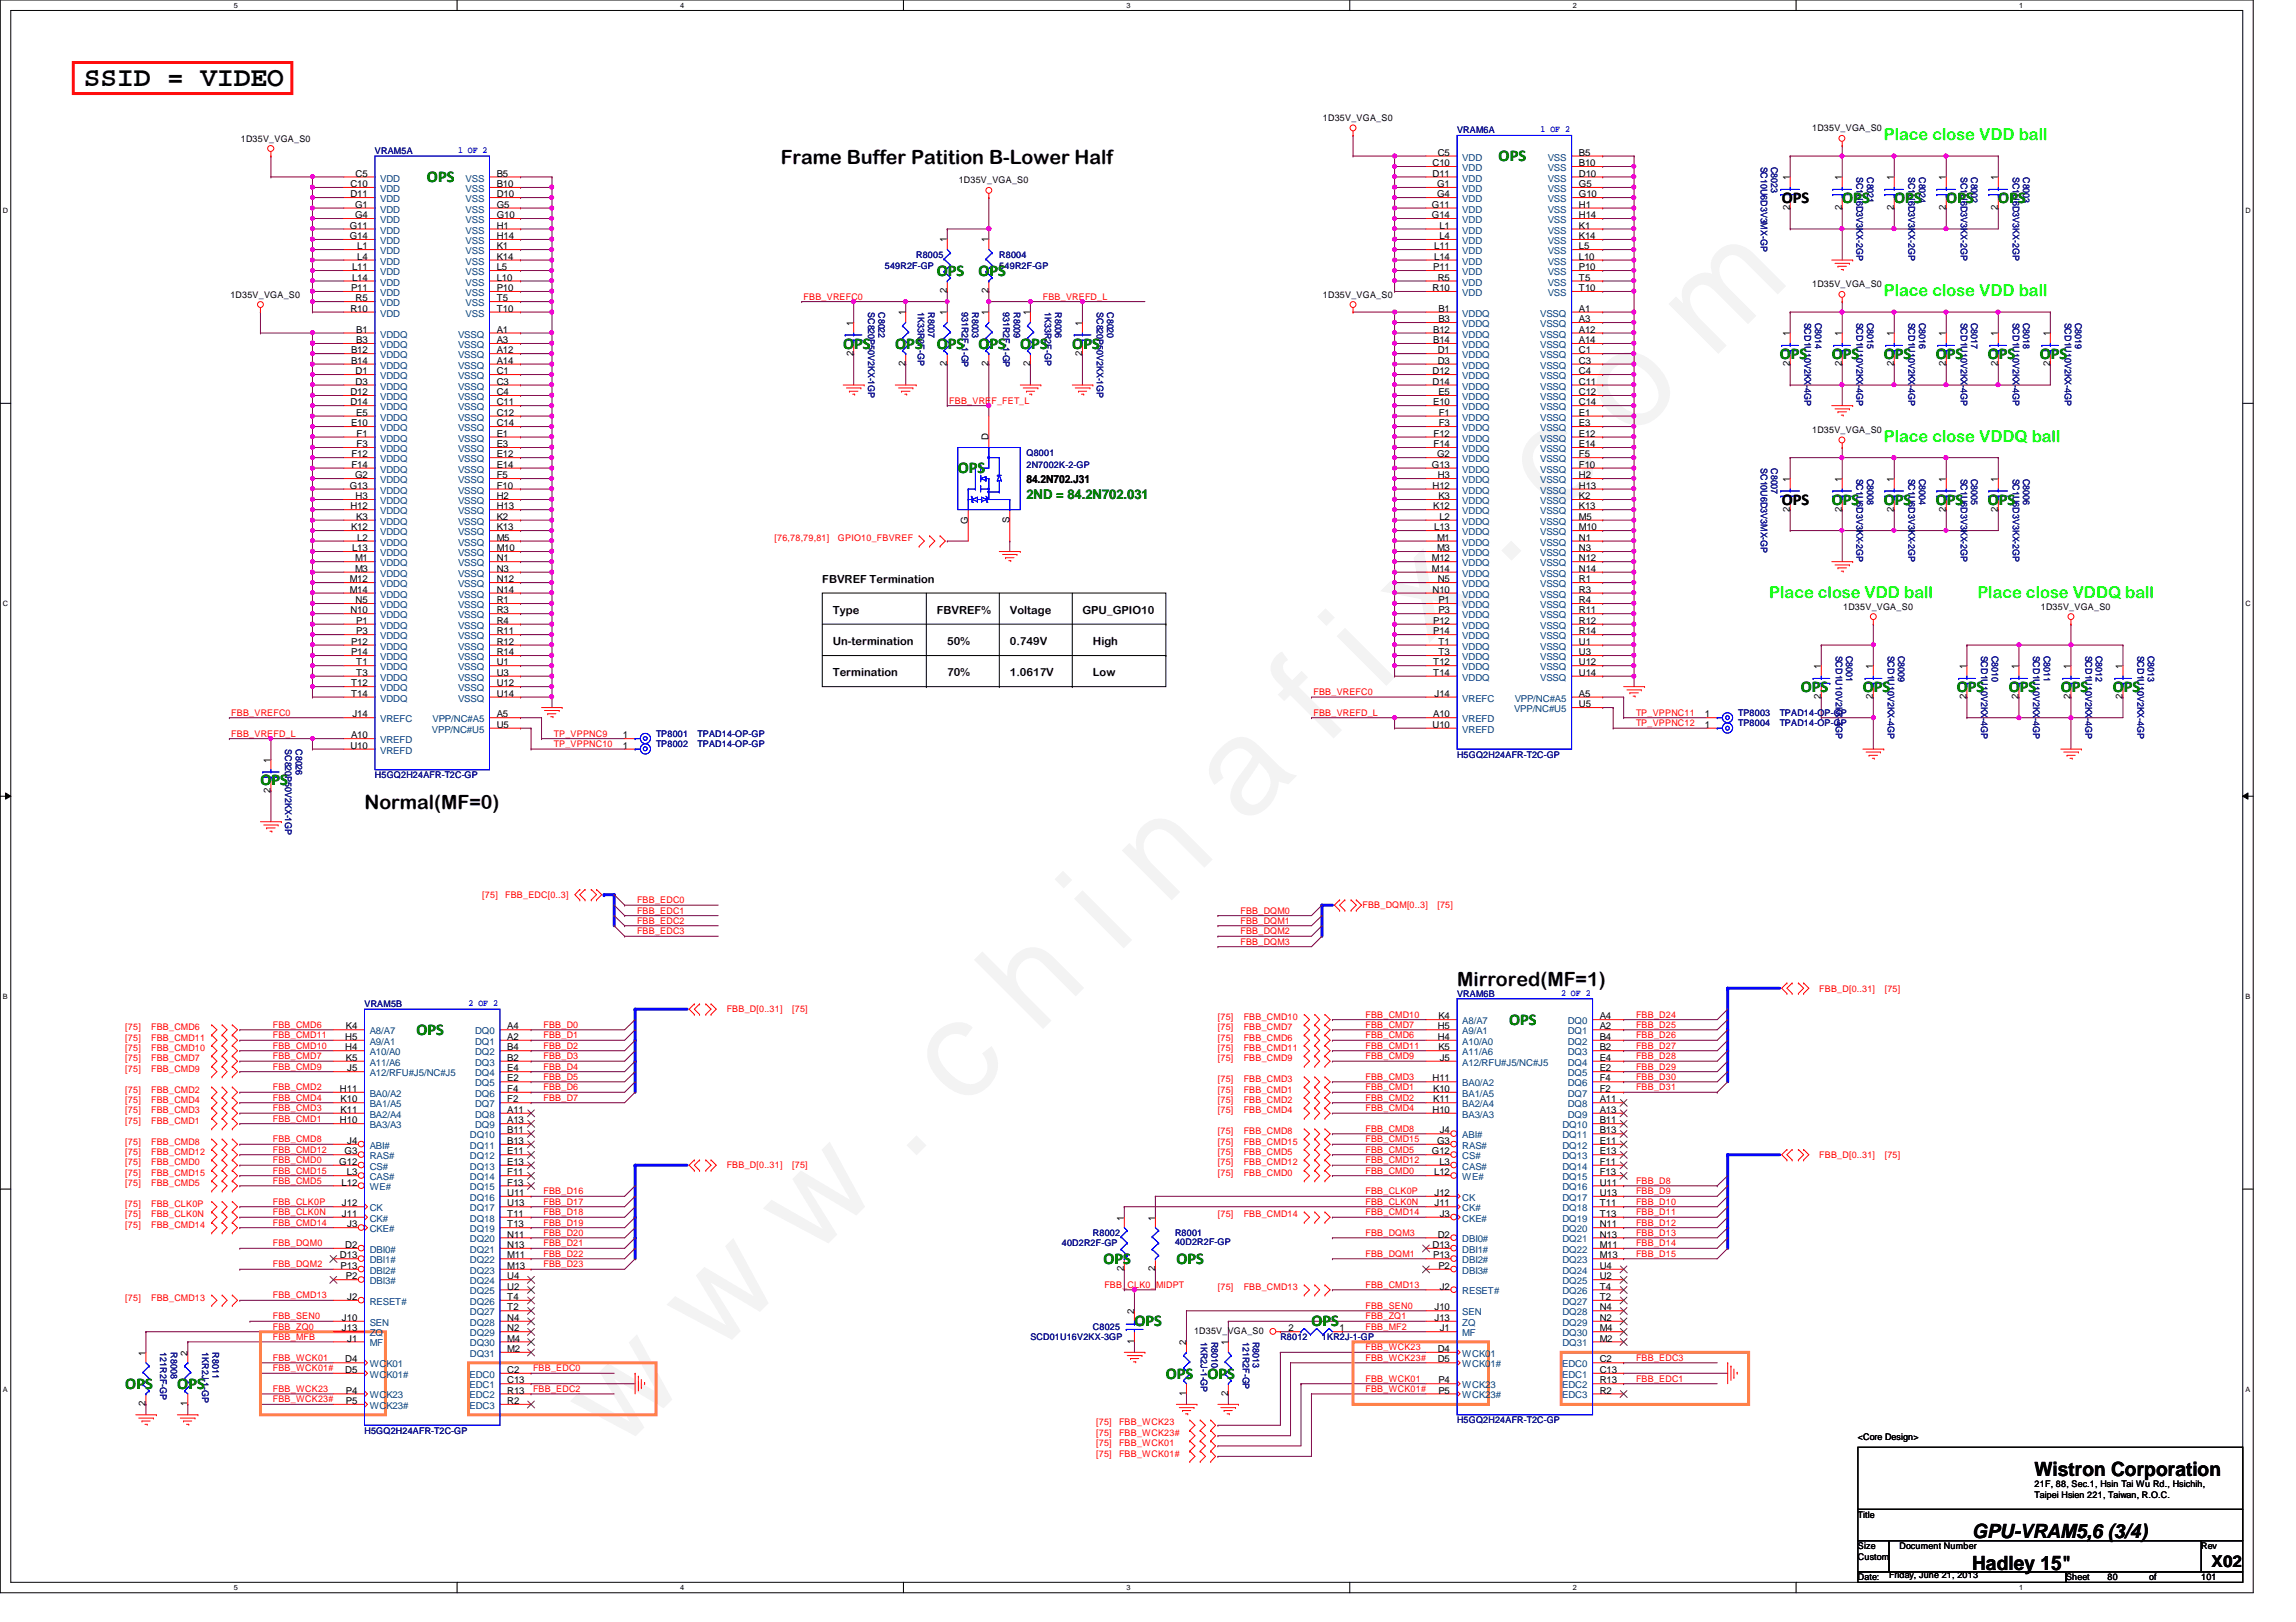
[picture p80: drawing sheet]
<svg xmlns="http://www.w3.org/2000/svg" width="297mm" height="210mm" viewBox="0 0 297 210" stroke-linecap="round" stroke-linejoin="round" font-family="sans-serif">
<defs><g id="words">
<text font-size="17.6" fill="#f0f" x="80.1" y="188" transform="rotate(-45 80.1 188)">w w w . c h i n a f i x . c o m</text>
<text font-size="3.6" x="10.8" y="11.1">SSID = VIDEO</text>
<g font-size="2.5">
<text x="101" y="21.3">Frame Buffer Patition B-Lower Half</text>
<text x="47.2" y="104.7">Normal(MF=0)</text>
<text x="188.5" y="127.6">Mirrored(MF=1)</text>
<text x="263.2" y="191">Wistron Corporation</text>
<text x="255.1" y="203.1">Hadley 15&quot;</text>
<text x="255.1" y="199">GPU-VRAM5,6 (3/4)</text>
</g>
<g font-size="2.1" fill="#008000">
<text x="55.2" y="23.6">OPS</text>
<text x="193.9" y="20.9">OPS</text>
<text x="238.3" y="26.3">OPS</text>
<text x="245.1" y="26.3">OPS</text>
<text x="251.8" y="26.3">OPS</text>
<text x="258.5" y="26.3">OPS</text>
<text x="121.2" y="35.7">OPS</text>
<text x="126.6" y="35.7">OPS</text>
<text x="109.1" y="45.1">OPS</text>
<text x="115.8" y="45.1">OPS</text>
<text x="121.2" y="45.1">OPS</text>
<text x="126.6" y="45.1">OPS</text>
<text x="132" y="45.1">OPS</text>
<text x="138.7" y="45.1">OPS</text>
<text x="230.2" y="46.5">OPS</text>
<text x="237" y="46.5">OPS</text>
<text x="243.7" y="46.5">OPS</text>
<text x="250.4" y="46.5">OPS</text>
<text x="257.2" y="46.5">OPS</text>
<text x="263.9" y="46.5">OPS</text>
<text x="123.9" y="61.3">OPS</text>
<text x="237" y="65.3">OPS</text>
<text x="243.7" y="65.3">OPS</text>
<text x="250.4" y="65.3">OPS</text>
<text x="257.2" y="65.3">OPS</text>
<text x="233" y="89.5">OPS</text>
<text x="241" y="89.5">OPS</text>
<text x="253.2" y="89.5">OPS</text>
<text x="259.9" y="89.5">OPS</text>
<text x="266.6" y="89.5">OPS</text>
<text x="273.3" y="89.5">OPS</text>
<text x="33.7" y="101.6">OPS</text>
<text x="53.9" y="134">OPS</text>
<text x="195.2" y="132.6">OPS</text>
<text x="142.7" y="163.6">OPS</text>
<text x="152.2" y="163.6">OPS</text>
<text x="146.8" y="171.7">OPS</text>
<text x="169.7" y="171.7">OPS</text>
<text x="16.2" y="179.7">OPS</text>
<text x="22.9" y="179.7">OPS</text>
<text x="150.8" y="178.4">OPS</text>
<text x="156.2" y="178.4">OPS</text>
</g>
<g font-size="2.1" fill="#0f0">
<text x="243.7" y="18.2">Place close VDD ball</text>
<text x="243.7" y="38.4">Place close VDD ball</text>
<text x="243.7" y="57.2">Place close VDDQ ball</text>
<text x="228.9" y="77.4">Place close VDD ball</text>
<text x="255.8" y="77.4">Place close VDDQ ball</text>
</g>
<g font-size="2.1">
<text x="230.5" y="26.3">OPS</text>
<text x="230.5" y="65.3">OPS</text>
<text x="286.1" y="202.7">X02</text>
</g>
<text font-size="1.7" fill="#008000" x="132.8" y="64.6">2ND = 84.2N702.031</text>
<g font-size="1.4">
<text x="132.8" y="62.5">84.2N702.J31</text>
<text x="106.4" y="75.4">FBVREF Termination</text>
<text x="107.7" y="83.5">Un-termination</text>
<text x="107.7" y="79.5">Type</text>
<text x="121.2" y="79.5">FBVREF%</text>
<text x="122.6" y="83.5">50%</text>
<text x="130.6" y="83.5">0.749V</text>
<text x="130.6" y="79.5">Voltage</text>
<text x="140" y="79.5">GPU_GPIO10</text>
<text x="141.4" y="83.5">High</text>
<text x="107.7" y="87.5">Termination</text>
<text x="122.6" y="87.5">70%</text>
<text x="130.6" y="87.5">1.0617V</text>
<text x="141.4" y="87.5">Low</text>
</g>
<g font-size="1.2">
<text x="171.2" y="15.7">1D35V_VGA_S0</text>
<text x="234.4" y="17">1D35V_VGA_S0</text>
<text x="31.2" y="18.3">1D35V_VGA_S0</text>
<text x="46" y="22.9">C5</text>
<text x="64.3" y="22.9">B5</text>
<text x="124" y="23.7">1D35V_VGA_S0</text>
<text x="185.3" y="21.5">C10</text>
<text x="185.3" y="22.9">D11</text>
<text x="186" y="20.2">C5</text>
<text x="204.3" y="22.9">D10</text>
<text x="204.3" y="21.5">B10</text>
<text x="204.3" y="20.2">B5</text>
<text x="231.6" y="23.3" transform="rotate(-90 231.6 23.3)">1</text>
<text x="238.3" y="23.3" transform="rotate(-90 238.3 23.3)">1</text>
<text x="245" y="23.3" transform="rotate(-90 245 23.3)">1</text>
<text x="251.8" y="23.3" transform="rotate(-90 251.8 23.3)">1</text>
<text x="258.5" y="23.3" transform="rotate(-90 258.5 23.3)">1</text>
<text x="45.3" y="29.6">G11</text>
<text x="45.3" y="24.2">C10</text>
<text x="45.3" y="25.5">D11</text>
<text x="45.9" y="26.9">G1</text>
<text x="45.9" y="28.2">G4</text>
<text x="64.3" y="29.6">H1</text>
<text x="64.3" y="28.2">G10</text>
<text x="64.3" y="26.9">G5</text>
<text x="64.3" y="25.5">D10</text>
<text x="64.3" y="24.2">B10</text>
<text x="185.2" y="26.9">G11</text>
<text x="185.2" y="28.2">G14</text>
<text x="185.9" y="24.2">G1</text>
<text x="185.9" y="25.5">G4</text>
<text x="186.2" y="29.6">L1</text>
<text x="204.3" y="29.6">K1</text>
<text x="204.3" y="28.2">H14</text>
<text x="204.3" y="26.9">H1</text>
<text x="204.3" y="25.5">G10</text>
<text x="204.3" y="24.2">G5</text>
<text x="231.6" y="27.2" transform="rotate(-90 231.6 27.2)">2</text>
<text x="238.3" y="27.2" transform="rotate(-90 238.3 27.2)">2</text>
<text x="245" y="27.2" transform="rotate(-90 245 27.2)">2</text>
<text x="251.8" y="27.2" transform="rotate(-90 251.8 27.2)">2</text>
<text x="258.5" y="27.2" transform="rotate(-90 258.5 27.2)">2</text>
<text x="45.3" y="30.9">G14</text>
<text x="45.5" y="35">L11</text>
<text x="46.2" y="32.3">L1</text>
<text x="46.2" y="33.6">L4</text>
<text x="64.3" y="35">L5</text>
<text x="64.3" y="33.6">K14</text>
<text x="64.3" y="32.3">K1</text>
<text x="64.3" y="30.9">H14</text>
<text x="122.5" y="31.4" transform="rotate(-90 122.5 31.4)">1</text>
<text x="127.9" y="31.4" transform="rotate(-90 127.9 31.4)">1</text>
<text x="185.4" y="35">P11</text>
<text x="185.5" y="32.3">L11</text>
<text x="185.5" y="33.6">L14</text>
<text x="186.2" y="30.9">L4</text>
<text x="204.3" y="35">P10</text>
<text x="204.3" y="33.6">L10</text>
<text x="204.3" y="32.3">L5</text>
<text x="204.3" y="30.9">K14</text>
<text x="29.8" y="38.5">1D35V_VGA_S0</text>
<text x="45.3" y="40.3">R10</text>
<text x="45.4" y="37.7">P11</text>
<text x="45.5" y="36.3">L14</text>
<text x="46" y="39">R5</text>
<text x="64.3" y="40.3">T10</text>
<text x="64.3" y="39">T5</text>
<text x="64.3" y="37.7">P10</text>
<text x="64.3" y="36.3">L10</text>
<text x="117.1" y="40.8" transform="rotate(-90 117.1 40.8)">1</text>
<text x="122.5" y="40.8" transform="rotate(-90 122.5 40.8)">1</text>
<text x="122.5" y="38" transform="rotate(-90 122.5 38)">2</text>
<text x="127.9" y="40.8" transform="rotate(-90 127.9 40.8)">1</text>
<text x="127.9" y="38" transform="rotate(-90 127.9 38)">2</text>
<text x="133.3" y="40.8" transform="rotate(-90 133.3 40.8)">1</text>
<text x="171.2" y="38.5">1D35V_VGA_S0</text>
<text x="185.3" y="37.7">R10</text>
<text x="186" y="36.3">R5</text>
<text x="186.1" y="40.3">B1</text>
<text x="186.1" y="41.7">B3</text>
<text x="204.3" y="37.7">T10</text>
<text x="204.3" y="36.3">T5</text>
<text x="204.3" y="41.7">A3</text>
<text x="204.3" y="40.3">A1</text>
<text x="234.4" y="37.2">1D35V_VGA_S0</text>
<text x="45.4" y="45.7">B12</text>
<text x="45.4" y="47.1">B14</text>
<text x="46.1" y="43.1">B1</text>
<text x="46.1" y="44.4">B3</text>
<text x="64.3" y="47.1">A14</text>
<text x="64.3" y="45.7">A12</text>
<text x="64.3" y="44.4">A3</text>
<text x="64.3" y="43.1">A1</text>
<text x="110.4" y="46.1" transform="rotate(-90 110.4 46.1)">2</text>
<text x="110.4" y="42.2" transform="rotate(-90 110.4 42.2)">1</text>
<text x="117.1" y="47.4" transform="rotate(-90 117.1 47.4)">2</text>
<text x="122.5" y="47.4" transform="rotate(-90 122.5 47.4)">2</text>
<text x="127.9" y="47.4" transform="rotate(-90 127.9 47.4)">2</text>
<text x="133.3" y="47.4" transform="rotate(-90 133.3 47.4)">2</text>
<text x="140" y="46.1" transform="rotate(-90 140 46.1)">2</text>
<text x="140" y="42.2" transform="rotate(-90 140 42.2)">1</text>
<text x="185.4" y="43.1">B12</text>
<text x="185.4" y="44.4">B14</text>
<text x="186" y="45.7">D1</text>
<text x="186" y="47.1">D3</text>
<text x="204.3" y="47.1">C3</text>
<text x="204.3" y="45.7">C1</text>
<text x="204.3" y="44.4">A14</text>
<text x="204.3" y="43.1">A12</text>
<text x="231.6" y="47.4" transform="rotate(-90 231.6 47.4)">2</text>
<text x="231.6" y="43.5" transform="rotate(-90 231.6 43.5)">1</text>
<text x="238.3" y="47.4" transform="rotate(-90 238.3 47.4)">2</text>
<text x="238.3" y="43.5" transform="rotate(-90 238.3 43.5)">1</text>
<text x="245" y="47.4" transform="rotate(-90 245 47.4)">2</text>
<text x="245" y="43.5" transform="rotate(-90 245 43.5)">1</text>
<text x="251.8" y="47.4" transform="rotate(-90 251.8 47.4)">2</text>
<text x="251.8" y="43.5" transform="rotate(-90 251.8 43.5)">1</text>
<text x="258.5" y="47.4" transform="rotate(-90 258.5 47.4)">2</text>
<text x="258.5" y="43.5" transform="rotate(-90 258.5 43.5)">1</text>
<text x="265.2" y="47.4" transform="rotate(-90 265.2 47.4)">2</text>
<text x="265.2" y="43.5" transform="rotate(-90 265.2 43.5)">1</text>
<text x="45.3" y="51.1">D12</text>
<text x="45.3" y="52.5">D14</text>
<text x="46" y="48.4">D1</text>
<text x="46" y="49.8">D3</text>
<text x="46.1" y="53.8">E5</text>
<text x="64.3" y="53.8">C12</text>
<text x="64.3" y="52.5">C11</text>
<text x="64.3" y="51.1">C4</text>
<text x="64.3" y="49.8">C3</text>
<text x="64.3" y="48.4">C1</text>
<text x="185.3" y="48.4">D12</text>
<text x="185.3" y="49.8">D14</text>
<text x="185.4" y="52.5">E10</text>
<text x="186.1" y="51.1">E5</text>
<text x="186.1" y="53.8">F1</text>
<text x="204.3" y="53.8">E1</text>
<text x="204.3" y="52.5">C14</text>
<text x="204.3" y="51.1">C12</text>
<text x="204.3" y="49.8">C11</text>
<text x="204.3" y="48.4">C4</text>
<text x="45.4" y="55.2">E10</text>
<text x="45.5" y="59.2">F12</text>
<text x="46.1" y="56.5">F1</text>
<text x="46.1" y="57.9">F3</text>
<text x="64.3" y="59.2">E12</text>
<text x="64.3" y="57.9">E3</text>
<text x="64.3" y="56.5">E1</text>
<text x="64.3" y="55.2">C14</text>
<text x="127.9" y="57" transform="rotate(-90 127.9 57)">D</text>
<text x="185.5" y="56.5">F12</text>
<text x="185.5" y="57.9">F14</text>
<text x="185.9" y="59.2">G2</text>
<text x="186.1" y="55.2">F3</text>
<text x="204.3" y="59.2">F5</text>
<text x="204.3" y="57.9">E14</text>
<text x="204.3" y="56.5">E12</text>
<text x="204.3" y="55.2">E3</text>
<text x="234.4" y="56">1D35V_VGA_S0</text>
<text x="45.3" y="63.2">G13</text>
<text x="45.3" y="65.9">H12</text>
<text x="45.5" y="60.5">F14</text>
<text x="45.9" y="61.9">G2</text>
<text x="46" y="64.6">H3</text>
<text x="64.3" y="65.9">H13</text>
<text x="64.3" y="64.6">H2</text>
<text x="64.3" y="63.2">F10</text>
<text x="64.3" y="61.9">F5</text>
<text x="64.3" y="60.5">E14</text>
<text x="185.2" y="60.5">G13</text>
<text x="185.3" y="63.2">H12</text>
<text x="185.4" y="65.9">K12</text>
<text x="186" y="61.9">H3</text>
<text x="186.1" y="64.6">K3</text>
<text x="204.3" y="65.9">K13</text>
<text x="204.3" y="64.6">K2</text>
<text x="204.3" y="63.2">H13</text>
<text x="204.3" y="61.9">H2</text>
<text x="204.3" y="60.5">F10</text>
<text x="231.6" y="62.4" transform="rotate(-90 231.6 62.4)">1</text>
<text x="238.3" y="62.4" transform="rotate(-90 238.3 62.4)">1</text>
<text x="245" y="62.4" transform="rotate(-90 245 62.4)">1</text>
<text x="251.8" y="62.4" transform="rotate(-90 251.8 62.4)">1</text>
<text x="258.5" y="62.4" transform="rotate(-90 258.5 62.4)">1</text>
<text x="45.4" y="68.6">K12</text>
<text x="45.5" y="71.3">L13</text>
<text x="46.1" y="67.3">K3</text>
<text x="46.2" y="70">L2</text>
<text x="64.3" y="71.3">M10</text>
<text x="64.3" y="70">M5</text>
<text x="64.3" y="68.6">K13</text>
<text x="64.3" y="67.3">K2</text>
<text x="125.2" y="67.9" transform="rotate(-90 125.2 67.9)">G</text>
<text x="130.6" y="67.7" transform="rotate(-90 130.6 67.7)">S</text>
<text x="185.5" y="68.6">L13</text>
<text x="185.9" y="70">M1</text>
<text x="185.9" y="71.3">M3</text>
<text x="186.2" y="67.3">L2</text>
<text x="204.3" y="71.3">N3</text>
<text x="204.3" y="70">N1</text>
<text x="204.3" y="68.6">M10</text>
<text x="204.3" y="67.3">M5</text>
<text x="231.6" y="66.3" transform="rotate(-90 231.6 66.3)">2</text>
<text x="238.3" y="66.3" transform="rotate(-90 238.3 66.3)">2</text>
<text x="245" y="66.3" transform="rotate(-90 245 66.3)">2</text>
<text x="251.8" y="66.3" transform="rotate(-90 251.8 66.3)">2</text>
<text x="258.5" y="66.3" transform="rotate(-90 258.5 66.3)">2</text>
<text x="45.3" y="75.4">M12</text>
<text x="45.3" y="76.7">M14</text>
<text x="45.9" y="72.6">M1</text>
<text x="45.9" y="74">M3</text>
<text x="64.3" y="76.7">N14</text>
<text x="64.3" y="75.4">N12</text>
<text x="64.3" y="74">N3</text>
<text x="64.3" y="72.6">N1</text>
<text x="185.2" y="72.6">M12</text>
<text x="185.2" y="74">M14</text>
<text x="185.3" y="76.7">N10</text>
<text x="186" y="75.4">N5</text>
<text x="204.3" y="76.7">R3</text>
<text x="204.3" y="75.4">R1</text>
<text x="204.3" y="74">N14</text>
<text x="204.3" y="72.6">N12</text>
<text x="45.3" y="79.4">N10</text>
<text x="45.4" y="83.4">P12</text>
<text x="46" y="78.1">N5</text>
<text x="46.1" y="80.7">P1</text>
<text x="46.1" y="82.1">P3</text>
<text x="64.3" y="83.4">R12</text>
<text x="64.3" y="82.1">R11</text>
<text x="64.3" y="80.7">R4</text>
<text x="64.3" y="79.4">R3</text>
<text x="64.3" y="78.1">R1</text>
<text x="185.4" y="80.7">P12</text>
<text x="185.4" y="82.1">P14</text>
<text x="186.1" y="78.1">P1</text>
<text x="186.1" y="79.4">P3</text>
<text x="186.1" y="83.4">T1</text>
<text x="204.3" y="83.4">U1</text>
<text x="204.3" y="82.1">R14</text>
<text x="204.3" y="80.7">R12</text>
<text x="204.3" y="79.4">R11</text>
<text x="204.3" y="78.1">R4</text>
<text x="238.5" y="78.9">1D35V_VGA_S0</text>
<text x="264" y="78.9">1D35V_VGA_S0</text>
<text x="45.4" y="84.8">P14</text>
<text x="45.4" y="88.8">T12</text>
<text x="46.1" y="86.1">T1</text>
<text x="46.1" y="87.5">T3</text>
<text x="64.3" y="88.8">U12</text>
<text x="64.3" y="87.5">U3</text>
<text x="64.3" y="86.1">U1</text>
<text x="64.3" y="84.8">R14</text>
<text x="185.4" y="86.1">T12</text>
<text x="185.4" y="87.5">T14</text>
<text x="186.1" y="84.8">T3</text>
<text x="204.3" y="87.5">U14</text>
<text x="204.3" y="86.1">U12</text>
<text x="204.3" y="84.8">U3</text>
<text x="235.6" y="86.6" transform="rotate(-90 235.6 86.6)">1</text>
<text x="242.3" y="86.6" transform="rotate(-90 242.3 86.6)">1</text>
<text x="254.4" y="86.6" transform="rotate(-90 254.4 86.6)">1</text>
<text x="261.2" y="86.6" transform="rotate(-90 261.2 86.6)">1</text>
<text x="267.9" y="86.6" transform="rotate(-90 267.9 86.6)">1</text>
<text x="274.6" y="86.6" transform="rotate(-90 274.6 86.6)">1</text>
<text x="45.4" y="95.5">A10</text>
<text x="45.4" y="90.2">T14</text>
<text x="45.6" y="92.8">J14</text>
<text x="64.3" y="94.2">U5</text>
<text x="64.3" y="90.2">U14</text>
<text x="64.3" y="92.8">A5</text>
<text x="80.6" y="95.5">1</text>
<text x="185.3" y="94.2">U10</text>
<text x="185.4" y="92.8">A10</text>
<text x="185.6" y="90.2">J14</text>
<text x="204.3" y="90.2">A5</text>
<text x="204.3" y="91.5">U5</text>
<text x="220.6" y="92.8">1</text>
<text x="220.6" y="94.2">1</text>
<text x="235.6" y="90.5" transform="rotate(-90 235.6 90.5)">2</text>
<text x="242.3" y="90.5" transform="rotate(-90 242.3 90.5)">2</text>
<text x="254.4" y="90.5" transform="rotate(-90 254.4 90.5)">2</text>
<text x="261.2" y="90.5" transform="rotate(-90 261.2 90.5)">2</text>
<text x="267.9" y="90.5" transform="rotate(-90 267.9 90.5)">2</text>
<text x="274.6" y="90.5" transform="rotate(-90 274.6 90.5)">2</text>
<text x="35" y="98.7" transform="rotate(-90 35 98.7)">1</text>
<text x="45.3" y="96.9">U10</text>
<text x="80.6" y="96.9">1</text>
<text x="35" y="102.6" transform="rotate(-90 35 102.6)">2</text>
<text x="186.1" y="131.9">K4</text>
<text x="207" y="131.9">A4</text>
<text x="44.7" y="135.9">H4</text>
<text x="44.7" y="134.6">H5</text>
<text x="44.7" y="133.2">K4</text>
<text x="44.7" y="137.3">K5</text>
<text x="65.6" y="133.2">A4</text>
<text x="65.6" y="134.6">A2</text>
<text x="65.6" y="135.9">B4</text>
<text x="65.6" y="137.3">B2</text>
<text x="186" y="134.6">H4</text>
<text x="186" y="133.2">H5</text>
<text x="186.1" y="135.9">K5</text>
<text x="186.3" y="137.3">J5</text>
<text x="207" y="133.2">A2</text>
<text x="207" y="134.6">B4</text>
<text x="207" y="135.9">B2</text>
<text x="207" y="137.3">E4</text>
<text x="44" y="141.3">H11</text>
<text x="44.1" y="142.7">K10</text>
<text x="44.9" y="138.6">J5</text>
<text x="65.6" y="138.6">E4</text>
<text x="65.6" y="140">E2</text>
<text x="65.6" y="141.3">F4</text>
<text x="65.6" y="142.7">F2</text>
<text x="185.3" y="140">H11</text>
<text x="185.4" y="141.3">K10</text>
<text x="185.4" y="142.7">K11</text>
<text x="207" y="138.6">E2</text>
<text x="207" y="140">F4</text>
<text x="207" y="141.3">F2</text>
<text x="207" y="142.7">A11</text>
<text x="44" y="145.4">H10</text>
<text x="44.1" y="144">K11</text>
<text x="44.6" y="149.4">G3</text>
<text x="44.9" y="148">J4</text>
<text x="65.6" y="146.7">B11</text>
<text x="65.6" y="148">B13</text>
<text x="65.6" y="149.4">E11</text>
<text x="65.6" y="144">A11</text>
<text x="65.6" y="145.4">A13</text>
<text x="185.2" y="149.4">G12</text>
<text x="185.3" y="144">H10</text>
<text x="185.9" y="148">G3</text>
<text x="186.3" y="146.7">J4</text>
<text x="207" y="145.4">B11</text>
<text x="207" y="146.7">B13</text>
<text x="207" y="148">E11</text>
<text x="207" y="149.4">E13</text>
<text x="207" y="144">A13</text>
<text x="43.9" y="150.7">G12</text>
<text x="44.2" y="153.4">L12</text>
<text x="44.9" y="152.1">L3</text>
<text x="65.6" y="150.7">E13</text>
<text x="65.6" y="152.1">F11</text>
<text x="65.6" y="153.4">F13</text>
<text x="65.6" y="154.8">U11</text>
<text x="185.5" y="152.1">L12</text>
<text x="185.6" y="154.8">J12</text>
<text x="186.2" y="150.7">L3</text>
<text x="207" y="150.7">F11</text>
<text x="207" y="152.1">F13</text>
<text x="207" y="153.4">U11</text>
<text x="207" y="154.8">U13</text>
<text x="44.2" y="157.5">J11</text>
<text x="44.2" y="156.1">J12</text>
<text x="44.7" y="161.5">D2</text>
<text x="44.9" y="158.8">J3</text>
<text x="65.6" y="156.1">U13</text>
<text x="65.6" y="157.5">T11</text>
<text x="65.6" y="158.8">T13</text>
<text x="65.6" y="160.1">N11</text>
<text x="65.6" y="161.5">N13</text>
<text x="145.4" y="157.9" transform="rotate(-90 145.4 157.9)">1</text>
<text x="149.4" y="157.9" transform="rotate(-90 149.4 157.9)">1</text>
<text x="185.3" y="161.5">D13</text>
<text x="185.6" y="156.1">J11</text>
<text x="186" y="160.1">D2</text>
<text x="186.3" y="157.5">J3</text>
<text x="207" y="156.1">T11</text>
<text x="207" y="157.5">T13</text>
<text x="207" y="158.8">N11</text>
<text x="207" y="160.1">N13</text>
<text x="207" y="161.5">M11</text>
<text x="44" y="162.9">D13</text>
<text x="44.1" y="164.2">P13</text>
<text x="44.7" y="165.6">P2</text>
<text x="65.6" y="162.9">M11</text>
<text x="65.6" y="164.2">M13</text>
<text x="65.6" y="165.6">U4</text>
<text x="65.6" y="166.9">U2</text>
<text x="145.4" y="164.5" transform="rotate(-90 145.4 164.5)">2</text>
<text x="149.4" y="164.5" transform="rotate(-90 149.4 164.5)">2</text>
<text x="185.4" y="162.9">P13</text>
<text x="186.1" y="164.2">P2</text>
<text x="186.3" y="166.9">J2</text>
<text x="207" y="162.9">M13</text>
<text x="207" y="164.2">U4</text>
<text x="207" y="165.6">U2</text>
<text x="207" y="166.9">T4</text>
<text x="44.2" y="172.3">J13</text>
<text x="44.2" y="170.9">J10</text>
<text x="44.9" y="173.6">J1</text>
<text x="44.9" y="168.2">J2</text>
<text x="65.6" y="168.2">T4</text>
<text x="65.6" y="169.6">T2</text>
<text x="65.6" y="170.9">N4</text>
<text x="65.6" y="172.3">N2</text>
<text x="65.6" y="173.6">M4</text>
<text x="146.7" y="173.9" transform="rotate(-90 146.7 173.9)">1</text>
<text x="146.7" y="170.1" transform="rotate(-90 146.7 170.1)">2</text>
<text x="154.5" y="172.6">1D35V_VGA_S0</text>
<text x="166.7" y="172.3">2</text>
<text x="173.3" y="172.3">1</text>
<text x="185.6" y="170.9">J13</text>
<text x="185.6" y="169.6">J10</text>
<text x="186.3" y="172.3">J1</text>
<text x="207" y="168.2">T2</text>
<text x="207" y="169.6">N4</text>
<text x="207" y="170.9">N2</text>
<text x="207" y="172.3">M4</text>
<text x="207" y="173.6">M2</text>
<text x="18.8" y="175.4" transform="rotate(-90 18.8 175.4)">1</text>
<text x="24.3" y="175.4" transform="rotate(-90 24.3 175.4)">2</text>
<text x="44.7" y="176.3">D4</text>
<text x="44.7" y="177.7">D5</text>
<text x="65.6" y="175">M2</text>
<text x="65.6" y="177.7">C2</text>
<text x="65.6" y="179">C13</text>
<text x="153.5" y="174.1" transform="rotate(-90 153.5 174.1)">2</text>
<text x="158.9" y="174.1" transform="rotate(-90 158.9 174.1)">1</text>
<text x="186" y="175">D4</text>
<text x="186" y="176.3">D5</text>
<text x="186.1" y="179">P4</text>
<text x="207" y="176.3">C2</text>
<text x="207" y="177.7">C13</text>
<text x="207" y="179">R13</text>
<text x="18.8" y="182" transform="rotate(-90 18.8 182)">2</text>
<text x="24.3" y="182" transform="rotate(-90 24.3 182)">1</text>
<text x="44.7" y="180.3">P4</text>
<text x="44.7" y="181.7">P5</text>
<text x="65.6" y="180.3">R13</text>
<text x="65.6" y="181.7">R2</text>
<text x="153.5" y="180.7" transform="rotate(-90 153.5 180.7)">1</text>
<text x="158.9" y="180.7" transform="rotate(-90 158.9 180.7)">2</text>
<text x="186.1" y="180.3">P5</text>
<text x="207" y="180.3">R2</text>
<text x="240.4" y="186.4">&lt;Core Design&gt;</text>
<text x="240.4" y="196.4">Title</text>
<text x="263.2" y="192.4">21F, 88, Sec.1, Hsin Tai Wu Rd., Hsichih,</text>
<text x="263.2" y="193.8">Taipei Hsien 221, Taiwan, R.O.C.</text>
<text x="240.4" y="200.5">Size</text>
<text x="240.4" y="201.8">Custom</text>
<text x="245.7" y="200.5">Document Number</text>
<text x="284.8" y="200.5">Rev</text>
<text x="240.4" y="204.5">Date:</text>
<text x="244.4" y="204.3">Friday, June 21, 2013</text>
<text x="267.3" y="204.5">Sheet</text>
<text x="272.7" y="204.5">80</text>
<text x="278" y="204.5">of</text>
<text x="284.8" y="204.5">101</text>
</g>
<g font-size="1.2" fill="#000080">
<text x="188.5" y="17.3">VRAM6A</text>
<text x="48.5" y="19.9">VRAM5A</text>
<text x="227.8" y="21.5" transform="rotate(90 227.8 21.5)">SC10U6D3V3MX-GP</text>
<text x="229.1" y="21.5" transform="rotate(90 229.1 21.5)">C8023</text>
<text x="240.2" y="22.9" transform="rotate(90 240.2 22.9)">SC1U6D3V3KX-2GP</text>
<text x="241.6" y="22.9" transform="rotate(90 241.6 22.9)">C8021</text>
<text x="246.9" y="22.9" transform="rotate(90 246.9 22.9)">SC1U6D3V3KX-2GP</text>
<text x="248.3" y="22.9" transform="rotate(90 248.3 22.9)">C8024</text>
<text x="253.7" y="22.9" transform="rotate(90 253.7 22.9)">SC1U6D3V3KX-2GP</text>
<text x="255" y="22.9" transform="rotate(90 255 22.9)">C8002</text>
<text x="260.4" y="22.9" transform="rotate(90 260.4 22.9)">SC1U6D3V3KX-2GP</text>
<text x="261.7" y="22.9" transform="rotate(90 261.7 22.9)">C8003</text>
<text x="114.5" y="34.8">549R2F-GP</text>
<text x="118.5" y="33.4">R8005</text>
<text x="129.3" y="33.4">R8004</text>
<text x="129.3" y="34.8">549R2F-GP</text>
<text x="112.3" y="40.4" transform="rotate(90 112.3 40.4)">SC820P50V2KX-1GP</text>
<text x="113.7" y="40.4" transform="rotate(90 113.7 40.4)">C8022</text>
<text x="118.7" y="40.4" transform="rotate(90 118.7 40.4)">1K33R2F-GP</text>
<text x="120.1" y="40.4" transform="rotate(90 120.1 40.4)">R8007</text>
<text x="124.4" y="40.4" transform="rotate(90 124.4 40.4)">931R2F-1-GP</text>
<text x="125.8" y="40.4" transform="rotate(90 125.8 40.4)">R8003</text>
<text x="129.8" y="40.4" transform="rotate(90 129.8 40.4)">931R2F-1-GP</text>
<text x="131.1" y="40.4" transform="rotate(90 131.1 40.4)">R8009</text>
<text x="135.2" y="40.4" transform="rotate(90 135.2 40.4)">1K33R2F-GP</text>
<text x="136.5" y="40.4" transform="rotate(90 136.5 40.4)">R8006</text>
<text x="141.9" y="40.4" transform="rotate(90 141.9 40.4)">SC820P50V2KX-1GP</text>
<text x="143.3" y="40.4" transform="rotate(90 143.3 40.4)">C8020</text>
<text x="233.5" y="41.7" transform="rotate(90 233.5 41.7)">SCD1U10V2KX-4GP</text>
<text x="234.8" y="41.7" transform="rotate(90 234.8 41.7)">C8014</text>
<text x="240.2" y="41.7" transform="rotate(90 240.2 41.7)">SCD1U10V2KX-4GP</text>
<text x="241.6" y="41.7" transform="rotate(90 241.6 41.7)">C8015</text>
<text x="246.9" y="41.7" transform="rotate(90 246.9 41.7)">SCD1U10V2KX-4GP</text>
<text x="248.3" y="41.7" transform="rotate(90 248.3 41.7)">C8016</text>
<text x="253.7" y="41.7" transform="rotate(90 253.7 41.7)">SCD1U10V2KX-4GP</text>
<text x="255" y="41.7" transform="rotate(90 255 41.7)">C8017</text>
<text x="260.4" y="41.7" transform="rotate(90 260.4 41.7)">SCD1U10V2KX-4GP</text>
<text x="261.7" y="41.7" transform="rotate(90 261.7 41.7)">C8018</text>
<text x="267.1" y="41.7" transform="rotate(90 267.1 41.7)">SCD1U10V2KX-4GP</text>
<text x="268.5" y="41.7" transform="rotate(90 268.5 41.7)">C8019</text>
<text x="132.8" y="59">Q8001</text>
<text x="132.8" y="60.6">2N7002K-2-GP</text>
<text x="227.8" y="60.6" transform="rotate(90 227.8 60.6)">SC10U6D3V3MX-GP</text>
<text x="229.1" y="60.6" transform="rotate(90 229.1 60.6)">C8007</text>
<text x="240.2" y="61.9" transform="rotate(90 240.2 61.9)">SC1U6D3V3KX-2GP</text>
<text x="241.6" y="61.9" transform="rotate(90 241.6 61.9)">C8008</text>
<text x="246.9" y="61.9" transform="rotate(90 246.9 61.9)">SC1U6D3V3KX-2GP</text>
<text x="248.3" y="61.9" transform="rotate(90 248.3 61.9)">C8004</text>
<text x="253.7" y="61.9" transform="rotate(90 253.7 61.9)">SC1U6D3V3KX-2GP</text>
<text x="255" y="61.9" transform="rotate(90 255 61.9)">C8005</text>
<text x="260.4" y="61.9" transform="rotate(90 260.4 61.9)">SC1U6D3V3KX-2GP</text>
<text x="261.7" y="61.9" transform="rotate(90 261.7 61.9)">C8006</text>
<text x="237.5" y="84.8" transform="rotate(90 237.5 84.8)">SCD1U10V2KX-4GP</text>
<text x="238.8" y="84.8" transform="rotate(90 238.8 84.8)">C8001</text>
<text x="244.2" y="84.8" transform="rotate(90 244.2 84.8)">SCD1U10V2KX-4GP</text>
<text x="245.6" y="84.8" transform="rotate(90 245.6 84.8)">C8009</text>
<text x="256.3" y="84.8" transform="rotate(90 256.3 84.8)">SCD1U10V2KX-4GP</text>
<text x="257.7" y="84.8" transform="rotate(90 257.7 84.8)">C8010</text>
<text x="263.1" y="84.8" transform="rotate(90 263.1 84.8)">SCD1U10V2KX-4GP</text>
<text x="264.4" y="84.8" transform="rotate(90 264.4 84.8)">C8011</text>
<text x="269.8" y="84.8" transform="rotate(90 269.8 84.8)">SCD1U10V2KX-4GP</text>
<text x="271.1" y="84.8" transform="rotate(90 271.1 84.8)">C8012</text>
<text x="276.5" y="84.8" transform="rotate(90 276.5 84.8)">SCD1U10V2KX-4GP</text>
<text x="277.9" y="84.8" transform="rotate(90 277.9 84.8)">C8013</text>
<text x="84.9" y="95.3">TP8001</text>
<text x="90.3" y="95.3">TPAD14-OP-GP</text>
<text x="224.9" y="92.7">TP8003</text>
<text x="224.9" y="94">TP8004</text>
<text x="230.2" y="92.7">TPAD14-OP-GP</text>
<text x="230.2" y="94">TPAD14-OP-GP</text>
<text x="36.9" y="96.9" transform="rotate(90 36.9 96.9)">SC820P50V2KX-1GP</text>
<text x="38.3" y="96.9" transform="rotate(90 38.3 96.9)">C8026</text>
<text x="48.5" y="100.7">H5GQ2H24AFR-T2C-GP</text>
<text x="84.9" y="96.7">TP8002</text>
<text x="90.3" y="96.7">TPAD14-OP-GP</text>
<text x="188.5" y="98">H5GQ2H24AFR-T2C-GP</text>
<text x="47.2" y="130.3">VRAM5B</text>
<text x="188.5" y="129">VRAM6B</text>
<text x="137.4" y="161.3">40D2R2F-GP</text>
<text x="141.4" y="160">R8002</text>
<text x="152" y="160">R8001</text>
<text x="152" y="161.2">40D2R2F-GP</text>
<text x="133.3" y="173.4">SCD01U16V2KX-3GP</text>
<text x="141.4" y="172.1">C8025</text>
<text x="155.4" y="173.7" transform="rotate(90 155.4 173.7)">1KR2J-1-GP</text>
<text x="156.7" y="173.7" transform="rotate(90 156.7 173.7)">R8010</text>
<text x="160.8" y="173.7" transform="rotate(90 160.8 173.7)">121R2F-GP</text>
<text x="162.1" y="173.7" transform="rotate(90 162.1 173.7)">R8013</text>
<text x="165.6" y="173.4">R8012</text>
<text x="171" y="173.4">1KR2J-1-GP</text>
<text x="20.7" y="175" transform="rotate(90 20.7 175)">121R2F-GP</text>
<text x="22.1" y="175" transform="rotate(90 22.1 175)">R8008</text>
<text x="26.2" y="175" transform="rotate(90 26.2 175)">1KR2J-1-GP</text>
<text x="27.5" y="175" transform="rotate(90 27.5 175)">R8011</text>
<text x="47.2" y="185.5">H5GQ2H24AFR-T2C-GP</text>
<text x="188.5" y="184.2">H5GQ2H24AFR-T2C-GP</text>
</g>
<g font-size="1.2" fill="#00f">
<text x="199.3" y="17.1">1 OF 2</text>
<text x="59.3" y="19.8">1 OF 2</text>
<text x="60.6" y="130.2">2 OF 2</text>
<text x="202" y="128.9">2 OF 2</text>
</g>
<g font-size="1.2" fill="#004080">
<text x="49.2" y="23.5">VDD</text>
<text x="60.2" y="23.5">VSS</text>
<text x="189.2" y="20.8">VDD</text>
<text x="189.2" y="22.1">VDD</text>
<text x="189.2" y="23.5">VDD</text>
<text x="200.2" y="23.5">VSS</text>
<text x="200.2" y="22.1">VSS</text>
<text x="200.2" y="20.8">VSS</text>
<text x="49.2" y="24.8">VDD</text>
<text x="49.2" y="26.2">VDD</text>
<text x="49.2" y="27.5">VDD</text>
<text x="49.2" y="28.9">VDD</text>
<text x="60.2" y="28.9">VSS</text>
<text x="60.2" y="27.5">VSS</text>
<text x="60.2" y="26.2">VSS</text>
<text x="60.2" y="24.8">VSS</text>
<text x="189.2" y="24.8">VDD</text>
<text x="189.2" y="26.2">VDD</text>
<text x="189.2" y="27.5">VDD</text>
<text x="189.2" y="28.9">VDD</text>
<text x="200.2" y="28.9">VSS</text>
<text x="200.2" y="27.5">VSS</text>
<text x="200.2" y="26.2">VSS</text>
<text x="200.2" y="24.8">VSS</text>
<text x="49.2" y="30.2">VDD</text>
<text x="49.2" y="31.6">VDD</text>
<text x="49.2" y="32.9">VDD</text>
<text x="49.2" y="34.2">VDD</text>
<text x="49.2" y="35.6">VDD</text>
<text x="60.2" y="35.6">VSS</text>
<text x="60.2" y="34.2">VSS</text>
<text x="60.2" y="32.9">VSS</text>
<text x="60.2" y="31.6">VSS</text>
<text x="60.2" y="30.2">VSS</text>
<text x="189.2" y="30.2">VDD</text>
<text x="189.2" y="31.6">VDD</text>
<text x="189.2" y="32.9">VDD</text>
<text x="189.2" y="34.2">VDD</text>
<text x="189.2" y="35.6">VDD</text>
<text x="200.2" y="35.6">VSS</text>
<text x="200.2" y="34.2">VSS</text>
<text x="200.2" y="32.9">VSS</text>
<text x="200.2" y="31.6">VSS</text>
<text x="200.2" y="30.2">VSS</text>
<text x="49.2" y="37">VDD</text>
<text x="49.2" y="38.3">VDD</text>
<text x="49.2" y="39.6">VDD</text>
<text x="49.2" y="41">VDD</text>
<text x="60.2" y="41">VSS</text>
<text x="60.2" y="39.6">VSS</text>
<text x="60.2" y="38.3">VSS</text>
<text x="60.2" y="37">VSS</text>
<text x="189.2" y="37">VDD</text>
<text x="189.2" y="38.3">VDD</text>
<text x="189.2" y="41">VDDQ</text>
<text x="199.3" y="41">VSSQ</text>
<text x="200.2" y="38.3">VSS</text>
<text x="200.2" y="37">VSS</text>
<text x="49.2" y="43.7">VDDQ</text>
<text x="49.2" y="45">VDDQ</text>
<text x="49.2" y="46.4">VDDQ</text>
<text x="49.2" y="47.7">VDDQ</text>
<text x="59.3" y="47.7">VSSQ</text>
<text x="59.3" y="46.4">VSSQ</text>
<text x="59.3" y="45">VSSQ</text>
<text x="59.3" y="43.7">VSSQ</text>
<text x="189.2" y="42.3">VDDQ</text>
<text x="189.2" y="43.7">VDDQ</text>
<text x="189.2" y="45">VDDQ</text>
<text x="189.2" y="46.4">VDDQ</text>
<text x="189.2" y="47.7">VDDQ</text>
<text x="199.3" y="47.7">VSSQ</text>
<text x="199.3" y="46.4">VSSQ</text>
<text x="199.3" y="45">VSSQ</text>
<text x="199.3" y="43.7">VSSQ</text>
<text x="199.3" y="42.3">VSSQ</text>
<text x="49.2" y="49.1">VDDQ</text>
<text x="49.2" y="50.4">VDDQ</text>
<text x="49.2" y="51.8">VDDQ</text>
<text x="49.2" y="53.1">VDDQ</text>
<text x="59.3" y="53.1">VSSQ</text>
<text x="59.3" y="51.8">VSSQ</text>
<text x="59.3" y="50.4">VSSQ</text>
<text x="59.3" y="49.1">VSSQ</text>
<text x="189.2" y="49.1">VDDQ</text>
<text x="189.2" y="50.4">VDDQ</text>
<text x="189.2" y="51.8">VDDQ</text>
<text x="189.2" y="53.1">VDDQ</text>
<text x="199.3" y="53.1">VSSQ</text>
<text x="199.3" y="51.8">VSSQ</text>
<text x="199.3" y="50.4">VSSQ</text>
<text x="199.3" y="49.1">VSSQ</text>
<text x="49.2" y="54.4">VDDQ</text>
<text x="49.2" y="55.8">VDDQ</text>
<text x="49.2" y="57.1">VDDQ</text>
<text x="49.2" y="58.5">VDDQ</text>
<text x="49.2" y="59.8">VDDQ</text>
<text x="59.3" y="59.8">VSSQ</text>
<text x="59.3" y="58.5">VSSQ</text>
<text x="59.3" y="57.1">VSSQ</text>
<text x="59.3" y="55.8">VSSQ</text>
<text x="59.3" y="54.4">VSSQ</text>
<text x="189.2" y="54.4">VDDQ</text>
<text x="189.2" y="55.8">VDDQ</text>
<text x="189.2" y="57.1">VDDQ</text>
<text x="189.2" y="58.5">VDDQ</text>
<text x="189.2" y="59.8">VDDQ</text>
<text x="199.3" y="59.8">VSSQ</text>
<text x="199.3" y="58.5">VSSQ</text>
<text x="199.3" y="57.1">VSSQ</text>
<text x="199.3" y="55.8">VSSQ</text>
<text x="199.3" y="54.4">VSSQ</text>
<text x="49.2" y="61.2">VDDQ</text>
<text x="49.2" y="62.5">VDDQ</text>
<text x="49.2" y="63.9">VDDQ</text>
<text x="49.2" y="65.2">VDDQ</text>
<text x="59.3" y="65.2">VSSQ</text>
<text x="59.3" y="63.9">VSSQ</text>
<text x="59.3" y="62.5">VSSQ</text>
<text x="59.3" y="61.2">VSSQ</text>
<text x="189.2" y="61.2">VDDQ</text>
<text x="189.2" y="62.5">VDDQ</text>
<text x="189.2" y="63.9">VDDQ</text>
<text x="189.2" y="65.2">VDDQ</text>
<text x="199.3" y="65.2">VSSQ</text>
<text x="199.3" y="63.9">VSSQ</text>
<text x="199.3" y="62.5">VSSQ</text>
<text x="199.3" y="61.2">VSSQ</text>
<text x="49.2" y="66.5">VDDQ</text>
<text x="49.2" y="67.9">VDDQ</text>
<text x="49.2" y="69.3">VDDQ</text>
<text x="49.2" y="70.6">VDDQ</text>
<text x="49.2" y="72">VDDQ</text>
<text x="59.3" y="72">VSSQ</text>
<text x="59.3" y="70.6">VSSQ</text>
<text x="59.3" y="69.3">VSSQ</text>
<text x="59.3" y="67.9">VSSQ</text>
<text x="59.3" y="66.5">VSSQ</text>
<text x="189.2" y="66.5">VDDQ</text>
<text x="189.2" y="67.9">VDDQ</text>
<text x="189.2" y="69.3">VDDQ</text>
<text x="189.2" y="70.6">VDDQ</text>
<text x="189.2" y="72">VDDQ</text>
<text x="199.3" y="72">VSSQ</text>
<text x="199.3" y="70.6">VSSQ</text>
<text x="199.3" y="69.3">VSSQ</text>
<text x="199.3" y="67.9">VSSQ</text>
<text x="199.3" y="66.5">VSSQ</text>
<text x="49.2" y="73.3">VDDQ</text>
<text x="49.2" y="74.6">VDDQ</text>
<text x="49.2" y="76">VDDQ</text>
<text x="49.2" y="77.3">VDDQ</text>
<text x="59.3" y="77.3">VSSQ</text>
<text x="59.3" y="76">VSSQ</text>
<text x="59.3" y="74.6">VSSQ</text>
<text x="59.3" y="73.3">VSSQ</text>
<text x="189.2" y="73.3">VDDQ</text>
<text x="189.2" y="74.6">VDDQ</text>
<text x="189.2" y="76">VDDQ</text>
<text x="189.2" y="77.3">VDDQ</text>
<text x="199.3" y="77.3">VSSQ</text>
<text x="199.3" y="76">VSSQ</text>
<text x="199.3" y="74.6">VSSQ</text>
<text x="199.3" y="73.3">VSSQ</text>
<text x="49.2" y="78.7">VDDQ</text>
<text x="49.2" y="80">VDDQ</text>
<text x="49.2" y="81.4">VDDQ</text>
<text x="49.2" y="82.7">VDDQ</text>
<text x="59.3" y="82.7">VSSQ</text>
<text x="59.3" y="81.4">VSSQ</text>
<text x="59.3" y="80">VSSQ</text>
<text x="59.3" y="78.7">VSSQ</text>
<text x="189.2" y="78.7">VDDQ</text>
<text x="189.2" y="80">VDDQ</text>
<text x="189.2" y="81.4">VDDQ</text>
<text x="189.2" y="82.7">VDDQ</text>
<text x="199.3" y="82.7">VSSQ</text>
<text x="199.3" y="81.4">VSSQ</text>
<text x="199.3" y="80">VSSQ</text>
<text x="199.3" y="78.7">VSSQ</text>
<text x="49.2" y="84.1">VDDQ</text>
<text x="49.2" y="85.4">VDDQ</text>
<text x="49.2" y="86.7">VDDQ</text>
<text x="49.2" y="88.1">VDDQ</text>
<text x="49.2" y="89.5">VDDQ</text>
<text x="59.3" y="89.5">VSSQ</text>
<text x="59.3" y="88.1">VSSQ</text>
<text x="59.3" y="86.7">VSSQ</text>
<text x="59.3" y="85.4">VSSQ</text>
<text x="59.3" y="84.1">VSSQ</text>
<text x="189.2" y="84.1">VDDQ</text>
<text x="189.2" y="85.4">VDDQ</text>
<text x="189.2" y="86.7">VDDQ</text>
<text x="189.2" y="88.1">VDDQ</text>
<text x="199.3" y="88.1">VSSQ</text>
<text x="199.3" y="86.7">VSSQ</text>
<text x="199.3" y="85.4">VSSQ</text>
<text x="199.3" y="84.1">VSSQ</text>
<text x="49.2" y="93.5">VREFC</text>
<text x="49.2" y="90.8">VDDQ</text>
<text x="55.9" y="94.8">VPP/NC#U5</text>
<text x="56" y="93.5">VPP/NC#A5</text>
<text x="59.3" y="90.8">VSSQ</text>
<text x="189.2" y="93.5">VREFD</text>
<text x="189.2" y="90.8">VREFC</text>
<text x="189.2" y="94.8">VREFD</text>
<text x="195.9" y="92.2">VPP/NC#U5</text>
<text x="196" y="90.8">VPP/NC#A5</text>
<text x="49.2" y="96.2">VREFD</text>
<text x="49.2" y="97.5">VREFD</text>
<text x="47.8" y="136.6">A10/A0</text>
<text x="47.8" y="135.2">A9/A1</text>
<text x="47.8" y="133.9">A8/A7</text>
<text x="47.8" y="137.9">A11/A6</text>
<text x="61.5" y="133.9">DQ0</text>
<text x="61.5" y="135.2">DQ1</text>
<text x="61.5" y="136.6">DQ2</text>
<text x="61.5" y="137.9">DQ3</text>
<text x="189.2" y="137.9">A12/RFU#J5/NC#J5</text>
<text x="189.2" y="135.2">A10/A0</text>
<text x="189.2" y="133.9">A9/A1</text>
<text x="189.2" y="132.5">A8/A7</text>
<text x="189.2" y="136.6">A11/A6</text>
<text x="202.8" y="132.5">DQ0</text>
<text x="202.8" y="133.9">DQ1</text>
<text x="202.8" y="135.2">DQ2</text>
<text x="202.8" y="136.6">DQ3</text>
<text x="202.8" y="137.9">DQ4</text>
<text x="47.8" y="139.3">A12/RFU#J5/NC#J5</text>
<text x="47.8" y="141.9">BA0/A2</text>
<text x="47.8" y="143.3">BA1/A5</text>
<text x="61.5" y="139.3">DQ4</text>
<text x="61.5" y="140.6">DQ5</text>
<text x="61.5" y="141.9">DQ6</text>
<text x="61.5" y="143.3">DQ7</text>
<text x="189.2" y="140.6">BA0/A2</text>
<text x="189.2" y="141.9">BA1/A5</text>
<text x="189.2" y="143.3">BA2/A4</text>
<text x="202.8" y="139.3">DQ5</text>
<text x="202.8" y="140.6">DQ6</text>
<text x="202.8" y="141.9">DQ7</text>
<text x="202.8" y="143.3">DQ8</text>
<text x="47.8" y="146">BA3/A3</text>
<text x="47.8" y="144.7">BA2/A4</text>
<text x="47.8" y="148.7">ABI#</text>
<text x="60.8" y="147.3">DQ10</text>
<text x="60.8" y="148.7">DQ11</text>
<text x="61.5" y="144.7">DQ8</text>
<text x="61.5" y="146">DQ9</text>
<text x="189.2" y="144.7">BA3/A3</text>
<text x="189.2" y="148.7">RAS#</text>
<text x="189.2" y="147.3">ABI#</text>
<text x="202.1" y="146">DQ10</text>
<text x="202.1" y="147.3">DQ11</text>
<text x="202.1" y="148.7">DQ12</text>
<text x="202.8" y="144.7">DQ9</text>
<text x="47.8" y="154.1">WE#</text>
<text x="47.8" y="150">RAS#</text>
<text x="47.8" y="151.4">CS#</text>
<text x="47.8" y="152.7">CAS#</text>
<text x="60.8" y="150">DQ12</text>
<text x="60.8" y="151.4">DQ13</text>
<text x="60.8" y="152.7">DQ14</text>
<text x="60.8" y="154.1">DQ15</text>
<text x="60.8" y="155.4">DQ16</text>
<text x="189.2" y="152.7">WE#</text>
<text x="189.2" y="155.4">CK</text>
<text x="189.2" y="150">CS#</text>
<text x="189.2" y="151.4">CAS#</text>
<text x="202.1" y="150">DQ13</text>
<text x="202.1" y="151.4">DQ14</text>
<text x="202.1" y="152.7">DQ15</text>
<text x="202.1" y="154.1">DQ16</text>
<text x="202.1" y="155.4">DQ17</text>
<text x="47.8" y="159.5">CKE#</text>
<text x="47.8" y="158.1">CK#</text>
<text x="47.8" y="156.8">CK</text>
<text x="60.8" y="156.8">DQ17</text>
<text x="60.8" y="158.1">DQ18</text>
<text x="60.8" y="159.5">DQ19</text>
<text x="60.8" y="160.8">DQ20</text>
<text x="189.2" y="160.8">DBI0#</text>
<text x="189.2" y="158.1">CKE#</text>
<text x="189.2" y="156.8">CK#</text>
<text x="202.1" y="156.8">DQ18</text>
<text x="202.1" y="158.1">DQ19</text>
<text x="202.1" y="159.5">DQ20</text>
<text x="202.1" y="160.8">DQ21</text>
<text x="47.8" y="162.1">DBI0#</text>
<text x="47.8" y="163.5">DBI1#</text>
<text x="47.8" y="166.2">DBI3#</text>
<text x="47.8" y="164.8">DBI2#</text>
<text x="60.8" y="162.1">DQ21</text>
<text x="60.8" y="163.5">DQ22</text>
<text x="60.8" y="164.8">DQ23</text>
<text x="60.8" y="166.2">DQ24</text>
<text x="60.8" y="167.5">DQ25</text>
<text x="189.2" y="162.1">DBI1#</text>
<text x="189.2" y="164.8">DBI3#</text>
<text x="189.2" y="163.5">DBI2#</text>
<text x="189.2" y="167.5">RESET#</text>
<text x="202.1" y="162.1">DQ22</text>
<text x="202.1" y="163.5">DQ23</text>
<text x="202.1" y="164.8">DQ24</text>
<text x="202.1" y="166.2">DQ25</text>
<text x="202.1" y="167.5">DQ26</text>
<text x="47.8" y="172.9">ZQ</text>
<text x="47.8" y="168.9">RESET#</text>
<text x="47.8" y="171.6">SEN</text>
<text x="60.8" y="168.9">DQ26</text>
<text x="60.8" y="170.2">DQ27</text>
<text x="60.8" y="171.6">DQ28</text>
<text x="60.8" y="172.9">DQ29</text>
<text x="189.2" y="171.6">ZQ</text>
<text x="189.2" y="172.9">MF</text>
<text x="189.2" y="170.2">SEN</text>
<text x="202.1" y="168.9">DQ27</text>
<text x="202.1" y="170.2">DQ28</text>
<text x="202.1" y="171.6">DQ29</text>
<text x="202.1" y="172.9">DQ30</text>
<text x="47.8" y="177">WCK01</text>
<text x="47.8" y="178.3">WCK01#</text>
<text x="47.8" y="174.2">MF</text>
<text x="60.7" y="178.3">EDC0</text>
<text x="60.7" y="179.7">EDC1</text>
<text x="60.8" y="174.2">DQ30</text>
<text x="60.8" y="175.6">DQ31</text>
<text x="189.2" y="175.6">WCK01</text>
<text x="189.2" y="177">WCK01#</text>
<text x="189.2" y="179.7">WCK23</text>
<text x="202.1" y="177">EDC0</text>
<text x="202.1" y="178.3">EDC1</text>
<text x="202.1" y="179.7">EDC2</text>
<text x="202.1" y="174.2">DQ31</text>
<text x="47.8" y="181">WCK23</text>
<text x="47.8" y="182.3">WCK23#</text>
<text x="60.7" y="181">EDC2</text>
<text x="60.7" y="182.3">EDC3</text>
<text x="189.2" y="181">WCK23#</text>
<text x="202.1" y="181">EDC3</text>
</g>
<g font-size="1.2" fill="#f00">
<text x="104" y="38.8">FBB_VREFC0</text>
<text x="134.9" y="38.8">FBB_VREFD_L</text>
<text x="122.8" y="52.2">FBB_VREF_FET_L</text>
<text x="100.2" y="70">[76,78,79,81]</text>
<text x="108.4" y="70">GPIO10_FBVREF</text>
<text x="169.9" y="90">FBB_VREFC0</text>
<text x="29.9" y="92.6">FBB_VREFC0</text>
<text x="29.9" y="95.3">FBB_VREFD_L</text>
<text x="71.7" y="95.3">TP_VPPNC9</text>
<text x="169.9" y="92.6">FBB_VREFD_L</text>
<text x="211.7" y="94">TP_VPPNC12</text>
<text x="211.7" y="92.6">TP_VPPNC11</text>
<text x="71.7" y="96.7">TP_VPPNC10</text>
<text x="62.4" y="116.2">[75]</text>
<text x="65.4" y="116.2">FBB_EDC[0..3]</text>
<text x="82.4" y="116.9">FBB_EDC0</text>
<text x="82.4" y="118.2">FBB_EDC1</text>
<text x="82.4" y="119.5">FBB_EDC2</text>
<text x="160.5" y="118.2">FBB_DQM0</text>
<text x="160.5" y="119.5">FBB_DQM1</text>
<text x="176.3" y="117.6">FBB_DQM[0..3]</text>
<text x="186" y="117.6">[75]</text>
<text x="82.4" y="120.9">FBB_EDC3</text>
<text x="160.5" y="120.9">FBB_DQM2</text>
<text x="160.5" y="122.3">FBB_DQM3</text>
<text x="94" y="131">FBB_D[0..31]</text>
<text x="102.5" y="131">[75]</text>
<text x="157.6" y="132">[75]</text>
<text x="160.9" y="132">FBB_CMD10</text>
<text x="176.7" y="131.7">FBB_CMD10</text>
<text x="211.7" y="131.7">FBB_D24</text>
<text x="235.4" y="128.3">FBB_D[0..31]</text>
<text x="243.8" y="128.3">[75]</text>
<text x="16.2" y="133.3">[75]</text>
<text x="16.2" y="134.7">[75]</text>
<text x="16.2" y="136">[75]</text>
<text x="16.2" y="137.3">[75]</text>
<text x="19.6" y="133.3">FBB_CMD6</text>
<text x="19.6" y="134.7">FBB_CMD11</text>
<text x="19.6" y="136">FBB_CMD10</text>
<text x="19.6" y="137.3">FBB_CMD7</text>
<text x="35.3" y="133">FBB_CMD6</text>
<text x="35.3" y="137.1">FBB_CMD7</text>
<text x="35.3" y="135.7">FBB_CMD10</text>
<text x="35.3" y="134.4">FBB_CMD11</text>
<text x="70.3" y="134.4">FBB_D1</text>
<text x="70.3" y="135.7">FBB_D2</text>
<text x="70.3" y="137.1">FBB_D3</text>
<text x="70.3" y="133">FBB_D0</text>
<text x="157.6" y="134.7">[75]</text>
<text x="157.6" y="136">[75]</text>
<text x="157.6" y="133.3">[75]</text>
<text x="157.6" y="137.3">[75]</text>
<text x="160.9" y="134.7">FBB_CMD6</text>
<text x="160.9" y="136">FBB_CMD11</text>
<text x="160.9" y="133.3">FBB_CMD7</text>
<text x="160.9" y="137.3">FBB_CMD9</text>
<text x="176.7" y="134.4">FBB_CMD6</text>
<text x="176.7" y="135.7">FBB_CMD11</text>
<text x="176.7" y="133">FBB_CMD7</text>
<text x="176.7" y="137.1">FBB_CMD9</text>
<text x="211.7" y="133">FBB_D25</text>
<text x="211.7" y="134.4">FBB_D26</text>
<text x="211.7" y="135.7">FBB_D27</text>
<text x="211.7" y="137.1">FBB_D28</text>
<text x="16.2" y="138.7">[75]</text>
<text x="16.2" y="141.4">[75]</text>
<text x="16.2" y="142.7">[75]</text>
<text x="19.6" y="138.7">FBB_CMD9</text>
<text x="19.6" y="141.4">FBB_CMD2</text>
<text x="19.6" y="142.7">FBB_CMD4</text>
<text x="35.3" y="141.1">FBB_CMD2</text>
<text x="35.3" y="143.8">FBB_CMD3</text>
<text x="35.3" y="142.5">FBB_CMD4</text>
<text x="35.3" y="138.4">FBB_CMD9</text>
<text x="70.3" y="138.4">FBB_D4</text>
<text x="70.3" y="139.7">FBB_D5</text>
<text x="70.3" y="141.1">FBB_D6</text>
<text x="70.3" y="142.5">FBB_D7</text>
<text x="157.6" y="142.7">[75]</text>
<text x="157.6" y="140">[75]</text>
<text x="157.6" y="141.4">[75]</text>
<text x="160.9" y="142.7">FBB_CMD2</text>
<text x="160.9" y="140">FBB_CMD3</text>
<text x="160.9" y="141.4">FBB_CMD1</text>
<text x="176.7" y="142.5">FBB_CMD2</text>
<text x="176.7" y="143.8">FBB_CMD4</text>
<text x="176.7" y="139.7">FBB_CMD3</text>
<text x="176.7" y="141.1">FBB_CMD1</text>
<text x="211.7" y="138.4">FBB_D29</text>
<text x="211.7" y="139.7">FBB_D30</text>
<text x="211.7" y="141.1">FBB_D31</text>
<text x="16.2" y="144.1">[75]</text>
<text x="16.2" y="145.4">[75]</text>
<text x="16.2" y="148.1">[75]</text>
<text x="16.2" y="149.5">[75]</text>
<text x="19.6" y="144.1">FBB_CMD3</text>
<text x="19.6" y="145.4">FBB_CMD1</text>
<text x="19.6" y="148.1">FBB_CMD8</text>
<text x="19.6" y="149.5">FBB_CMD12</text>
<text x="35.3" y="145.2">FBB_CMD1</text>
<text x="35.3" y="147.8">FBB_CMD8</text>
<text x="35.3" y="149.2">FBB_CMD12</text>
<text x="157.6" y="144.1">[75]</text>
<text x="157.6" y="146.8">[75]</text>
<text x="157.6" y="148.1">[75]</text>
<text x="157.6" y="149.5">[75]</text>
<text x="160.9" y="144.1">FBB_CMD4</text>
<text x="160.9" y="146.8">FBB_CMD8</text>
<text x="160.9" y="148.1">FBB_CMD15</text>
<text x="160.9" y="149.5">FBB_CMD5</text>
<text x="176.7" y="147.8">FBB_CMD15</text>
<text x="176.7" y="149.2">FBB_CMD5</text>
<text x="176.7" y="146.5">FBB_CMD8</text>
<text x="235.4" y="149.9">FBB_D[0..31]</text>
<text x="243.8" y="149.9">[75]</text>
<text x="16.2" y="150.8">[75]</text>
<text x="16.2" y="152.1">[75]</text>
<text x="16.2" y="153.5">[75]</text>
<text x="19.6" y="150.8">FBB_CMD0</text>
<text x="19.6" y="152.1">FBB_CMD15</text>
<text x="19.6" y="153.5">FBB_CMD5</text>
<text x="35.3" y="150.5">FBB_CMD0</text>
<text x="35.3" y="153.2">FBB_CMD5</text>
<text x="35.3" y="151.9">FBB_CMD15</text>
<text x="35.3" y="155.9">FBB_CLK0P</text>
<text x="70.3" y="154.6">FBB_D16</text>
<text x="70.3" y="155.9">FBB_D17</text>
<text x="94" y="151.2">FBB_D[0..31]</text>
<text x="102.5" y="151.2">[75]</text>
<text x="157.6" y="150.8">[75]</text>
<text x="157.6" y="152.1">[75]</text>
<text x="160.9" y="150.8">FBB_CMD12</text>
<text x="160.9" y="152.1">FBB_CMD0</text>
<text x="176.7" y="151.9">FBB_CMD0</text>
<text x="176.7" y="155.9">FBB_CLK0N</text>
<text x="176.7" y="154.6">FBB_CLK0P</text>
<text x="176.7" y="150.5">FBB_CMD12</text>
<text x="211.7" y="153.2">FBB_D8</text>
<text x="211.7" y="155.9">FBB_D10</text>
<text x="211.7" y="154.6">FBB_D9</text>
<text x="16.2" y="158.9">[75]</text>
<text x="16.2" y="157.5">[75]</text>
<text x="16.2" y="156.2">[75]</text>
<text x="19.6" y="158.9">FBB_CMD14</text>
<text x="19.6" y="157.5">FBB_CLK0N</text>
<text x="19.6" y="156.2">FBB_CLK0P</text>
<text x="35.3" y="158.6">FBB_CMD14</text>
<text x="35.3" y="157.3">FBB_CLK0N</text>
<text x="35.3" y="161.3">FBB_DQM0</text>
<text x="70.3" y="157.3">FBB_D18</text>
<text x="70.3" y="158.6">FBB_D19</text>
<text x="70.3" y="159.9">FBB_D20</text>
<text x="70.3" y="161.3">FBB_D21</text>
<text x="157.6" y="157.5">[75]</text>
<text x="160.9" y="157.5">FBB_CMD14</text>
<text x="176.7" y="159.9">FBB_DQM3</text>
<text x="176.7" y="157.3">FBB_CMD14</text>
<text x="211.7" y="157.3">FBB_D11</text>
<text x="211.7" y="158.6">FBB_D12</text>
<text x="211.7" y="159.9">FBB_D13</text>
<text x="211.7" y="161.3">FBB_D14</text>
<text x="35.3" y="164">FBB_DQM2</text>
<text x="70.3" y="162.6">FBB_D22</text>
<text x="70.3" y="164">FBB_D23</text>
<text x="142.9" y="166.7">FBB_CLK0_MIDPT</text>
<text x="157.6" y="167">[75]</text>
<text x="160.9" y="167">FBB_CMD13</text>
<text x="176.7" y="162.6">FBB_DQM1</text>
<text x="176.7" y="166.7">FBB_CMD13</text>
<text x="211.7" y="162.6">FBB_D15</text>
<text x="16.2" y="168.3">[75]</text>
<text x="19.6" y="168.3">FBB_CMD13</text>
<text x="35.3" y="168">FBB_CMD13</text>
<text x="35.3" y="172.1">FBB_ZQ0</text>
<text x="35.3" y="170.7">FBB_SEN0</text>
<text x="35.3" y="173.4">FBB_MFB</text>
<text x="176.7" y="170.7">FBB_ZQ1</text>
<text x="176.7" y="169.4">FBB_SEN0</text>
<text x="176.7" y="172.1">FBB_MF2</text>
<text x="35.3" y="176.1">FBB_WCK01</text>
<text x="35.3" y="177.5">FBB_WCK01#</text>
<text x="69" y="177.5">FBB_EDC0</text>
<text x="176.7" y="178.8">FBB_WCK01</text>
<text x="176.7" y="174.8">FBB_WCK23</text>
<text x="176.7" y="176.1">FBB_WCK23#</text>
<text x="211.7" y="178.8">FBB_EDC1</text>
<text x="211.7" y="176.1">FBB_EDC3</text>
<text x="35.3" y="180.1">FBB_WCK23</text>
<text x="35.3" y="181.5">FBB_WCK23#</text>
<text x="69" y="180.1">FBB_EDC2</text>
<text x="141.8" y="184.4">[75]</text>
<text x="141.8" y="185.8">[75]</text>
<text x="144.8" y="184.4">FBB_WCK23</text>
<text x="144.8" y="185.8">FBB_WCK23#</text>
<text x="176.7" y="180.1">FBB_WCK01#</text>
<text x="141.8" y="187.2">[75]</text>
<text x="141.8" y="188.5">[75]</text>
<text x="144.8" y="187.2">FBB_WCK01</text>
<text x="144.8" y="188.5">FBB_WCK01#</text>
</g>
<g font-size=".9">
<text x="30.3" y="1">5</text>
<text x="88" y="1">4</text>
<text x="145.8" y="1">3</text>
<text x="203.5" y="1">2</text>
<text x="261.2" y="1">1</text>
<text x=".4" y="27.6">D</text>
<text x="290.5" y="27.6">D</text>
<text x=".4" y="78.4">C</text>
<text x="290.5" y="78.4">C</text>
<text x=".4" y="129.3">B</text>
<text x="290.5" y="129.3">B</text>
<text x=".4" y="180.1">A</text>
<text x="290.5" y="180.1">A</text>
<text x="30.3" y="205.8">5</text>
<text x="88" y="205.8">4</text>
<text x="145.8" y="205.8">3</text>
<text x="203.5" y="205.8">2</text>
<text x="261.2" y="205.8">1</text>
</g>
</g></defs>
<path d="M0 0h291.5v206.1h-291.5zM1.4 1.4h288.7v203.4h-288.7z" fill="none" stroke="#000" stroke-width=".13"/>
<g fill="#fff">
<path d="M30.3 .2h.5v1h-.5z"/>
<path d="M30.3 204.9h.5v1.1h-.5z"/>
</g>
<path d="M59.1 0v1.4M59.1 204.8v1.3" fill="none" stroke="#000" stroke-width=".13"/>
<g fill="#fff">
<path d="M88 .2h.5v1h-.5z"/>
<path d="M88 204.9h.5v1.1h-.5z"/>
</g>
<path d="M116.9 0v1.4M116.9 204.8v1.3" fill="none" stroke="#000" stroke-width=".13"/>
<g fill="#fff">
<path d="M145.8 .2h.5v1h-.5z"/>
<path d="M145.8 204.9h.5v1.1h-.5z"/>
</g>
<path d="M174.6 0v1.4M174.6 204.8v1.3" fill="none" stroke="#000" stroke-width=".13"/>
<g fill="#fff">
<path d="M203.5 .2h.5v1h-.5z"/>
<path d="M203.5 204.9h.5v1.1h-.5z"/>
</g>
<path d="M232.4 0v1.4M232.4 204.8v1.3" fill="none" stroke="#000" stroke-width=".13"/>
<g fill="#fff">
<path d="M261.2 .2h.5v1h-.5z"/>
<path d="M261.2 204.9h.5v1.1h-.5z"/>
<path d="M.4 26.8h.7v1h-.7z"/>
<path d="M290.5 26.8h.7v1h-.7z"/>
<path d="M.4 77.6h.7v1.1h-.7z"/>
<path d="M290.5 77.6h.7v1.1h-.7z"/>
</g>
<path d="M0 52.2h1.4M290.1 52.2h1.4" fill="none" stroke="#000" stroke-width=".13"/>
<g fill="#fff">
<path d="M.4 128.4h.6v1.1h-.6z"/>
<path d="M290.5 128.4h.6v1.1h-.6z"/>
</g>
<path d="M0 103h1.4M.7 102.6l.7 .4-.7 .4zM290.1 103l.7-.4v.8zM290.1 103h1.4" fill="none" stroke="#000" stroke-width=".13"/>
<path d="M.7 102.6l.7 .4-.7 .4zM290.1 103l.7-.4v.8z" fill="#000"/>
<g fill="#fff">
<path d="M.4 179.3h.6v1h-.6z"/>
<path d="M290.5 179.3h.6v1h-.6z"/>
</g>
<path d="M0 153.9h1.4M290.1 153.9h1.4" fill="none" stroke="#000" stroke-width=".13"/>
<path d="M175 17.5h.1M175 17.5v2.7M35 20.2h.1M35 22.9h.1M35 20.2v2.7M35 22.9h5.4" fill="none" stroke="#800040" stroke-width=".13"/>
<circle cx="40.4" cy="22.9" r=".26" fill="#f0f"/>
<circle cx="40.4" cy="22.9" r=".26" fill="none" stroke="#f0f" stroke-width=".13"/>
<path d="M175 20.2h.1M175 20.2h5.4M207.3 20.2h.1M207.3 21.5h.1M207.3 22.9h.1M207.3 20.2h4.1M207.3 21.5h4.1M211.4 21.5h.1M211.4 21.5v1.4h-4.1M33.7 40.4h.1M33.7 40.4v2.7" fill="none" stroke="#800040" stroke-width=".13"/>
<circle cx="211.4" cy="21.5" r=".25" fill="#f0f"/>
<circle cx="211.4" cy="21.5" r=".25" fill="none" stroke="#f0f" stroke-width=".13"/>
<circle cx="211.4" cy="24.2" r=".26" fill="#f0f"/>
<circle cx="211.4" cy="24.2" r=".26" fill="none" stroke="#f0f" stroke-width=".13"/>
<path d="M211.4 22.9h.1M211.4 22.9v1.4" fill="none" stroke="#800040" stroke-width=".13"/>
<circle cx="211.4" cy="22.9" r=".26" fill="#f0f"/>
<circle cx="211.4" cy="22.9" r=".26" fill="none" stroke="#f0f" stroke-width=".13"/>
<path d="M67.3 22.9h.1M67.3 24.3h.1M67.3 22.9h4.1M67.3 24.3h4.1M180.4 20.2h.1M180.4 21.5h.1M180.4 22.9h.1M180.4 20.2h4.1M180.4 21.5h4.1M180.4 22.9h4.1" fill="none" stroke="#800040" stroke-width=".13"/>
<circle cx="71.4" cy="24.2" r=".26" fill="#f0f"/>
<circle cx="71.4" cy="24.2" r=".26" fill="none" stroke="#f0f" stroke-width=".13"/>
<g fill="none" stroke="#800040" stroke-width=".13">
<path d="M40.4 22.9h.1M40.4 24.3h.1M40.4 25.6h.1M40.4 26.9h.1M40.4 28.3h.1M40.4 29.6h.1M40.4 25.6h4.1M40.4 26.9h4.1M40.4 28.3h4.1M40.4 29.6h4.1M40.4 22.9h4.1M40.4 24.3h4.1"/>
<path d="M67.3 25.6h.1M67.3 26.9h.1M67.3 28.3h.1M67.3 29.6h.1M67.3 31h.1M67.3 32.3h.1M67.3 33.7h.1M67.3 35h.1M67.3 36.4h.1M67.3 37.7h.1M67.3 39h.1M67.3 25.6h4.1"/>
<path d="M67.3 26.9h4.1M67.3 28.3h4.1M67.3 29.6h4.1M67.3 31h4.1M67.3 32.3h4.1M67.3 33.7h4.1M67.3 35h4.1M67.3 36.4h4.1M67.3 37.7h4.1M67.3 39h4.1M67.3 43.1h.1M67.3 44.4h.1"/>
<path d="M67.3 45.8h.1M67.3 47.1h.1M67.3 48.5h.1M67.3 49.8h.1M67.3 51.2h.1M67.3 52.5h.1M67.3 53.8h.1M67.3 55.2h.1M67.3 56.6h.1M67.3 57.9h.1M67.3 59.2h.1M67.3 40.4h.1"/>
<path d="M67.3 43.1h4.1M67.3 44.4h4.1M67.3 45.8h4.1M67.3 47.1h4.1M67.3 48.5h4.1M67.3 49.8h4.1M67.3 51.2h4.1M67.3 52.5h4.1M67.3 53.8h4.1M67.3 55.2h4.1M67.3 56.6h4.1M67.3 57.9h4.1"/>
<path d="M67.3 59.2h4.1M67.3 40.4h4.1M67.3 60.6h.1M67.3 61.9h.1M67.3 63.3h.1M67.3 64.6h.1M67.3 66h.1M67.3 67.3h.1M67.3 68.7h.1M67.3 70h.1M67.3 71.4h.1M67.3 72.7h.1"/>
<path d="M67.3 74h.1M67.3 75.4h.1M67.3 76.8h.1M67.3 78.1h.1M67.3 79.4h.1M67.3 60.6h4.1M67.3 61.9h4.1M67.3 63.3h4.1M67.3 64.6h4.1M67.3 66h4.1M67.3 67.3h4.1M67.3 68.7h4.1"/>
<path d="M67.3 70h4.1M67.3 71.4h4.1M67.3 72.7h4.1M67.3 74h4.1M67.3 75.4h4.1M67.3 76.8h4.1M67.3 78.1h4.1M67.3 79.4h4.1M67.3 80.8h.1M67.3 82.1h.1M67.3 83.5h.1M67.3 84.8h.1"/>
<path d="M67.3 86.1h.1M67.3 87.5h.1M67.3 88.9h.1M67.3 90.2h.1M67.3 80.8h4.1M67.3 82.1h4.1M67.3 83.5h4.1M67.3 84.8h4.1M67.3 86.1h4.1M67.3 87.5h4.1M67.3 88.9h4.1M67.3 90.2h4.1"/>
</g>
<circle cx="40.4" cy="29.6" r=".26" fill="#f0f"/>
<circle cx="40.4" cy="29.6" r=".26" fill="none" stroke="#f0f" stroke-width=".13"/>
<path d="M40.4 31h.1M40.4 32.3h.1M40.4 33.7h.1M40.4 31h4.1M40.4 32.3h4.1M40.4 33.7h4.1" fill="none" stroke="#800040" stroke-width=".13"/>
<circle cx="40.4" cy="33.7" r=".26" fill="#f0f"/>
<circle cx="40.4" cy="33.7" r=".26" fill="none" stroke="#f0f" stroke-width=".13"/>
<path d="M40.4 35h.1M40.4 36.4h.1M40.4 37.7h.1M40.4 39h.1M40.4 35h4.1M40.4 36.4h4.1M40.4 37.7h4.1M40.4 39h4.1" fill="none" stroke="#800040" stroke-width=".13"/>
<circle cx="40.4" cy="39" r=".26" fill="#f0f"/>
<circle cx="40.4" cy="39" r=".26" fill="none" stroke="#f0f" stroke-width=".13"/>
<path d="M180.4 20.2h.1M180.4 20.2v1.3M40.4 40.4h.1M40.4 40.4h4.1" fill="none" stroke="#800040" stroke-width=".13"/>
<circle cx="180.4" cy="20.2" r=".26" fill="#f0f"/>
<circle cx="180.4" cy="20.2" r=".26" fill="none" stroke="#f0f" stroke-width=".13"/>
<circle cx="180.4" cy="24.2" r=".26" fill="#f0f"/>
<circle cx="180.4" cy="24.2" r=".26" fill="none" stroke="#f0f" stroke-width=".13"/>
<path d="M180.4 22.9h.1M180.4 22.9v1.4" fill="none" stroke="#800040" stroke-width=".13"/>
<circle cx="180.4" cy="22.9" r=".26" fill="#f0f"/>
<circle cx="180.4" cy="22.9" r=".26" fill="none" stroke="#f0f" stroke-width=".13"/>
<path d="M180.4 21.5h.1M180.4 21.5v1.4" fill="none" stroke="#800040" stroke-width=".13"/>
<circle cx="180.4" cy="21.5" r=".25" fill="#f0f"/>
<circle cx="180.4" cy="21.5" r=".25" fill="none" stroke="#f0f" stroke-width=".13"/>
<path d="M40.4 33.7h.1M40.4 25.6h.1M40.4 25.6v1.3M40.4 33.7v1.3" fill="none" stroke="#800040" stroke-width=".13"/>
<circle cx="40.4" cy="25.6" r=".26" fill="#f0f"/>
<circle cx="40.4" cy="25.6" r=".26" fill="none" stroke="#f0f" stroke-width=".13"/>
<path d="M40.4 29.6h.1M40.4 36.4h.1M40.4 29.6v1.4M40.4 36.4v1.3" fill="none" stroke="#800040" stroke-width=".13"/>
<circle cx="40.4" cy="36.3" r=".26" fill="#f0f"/>
<circle cx="40.4" cy="36.3" r=".26" fill="none" stroke="#f0f" stroke-width=".13"/>
<path d="M40.4 35h.1M40.4 35v1.4" fill="none" stroke="#800040" stroke-width=".13"/>
<circle cx="40.4" cy="35" r=".25" fill="#f0f"/>
<circle cx="40.4" cy="35" r=".25" fill="none" stroke="#f0f" stroke-width=".13"/>
<path d="M40.4 26.9h.1M40.4 26.9v1.4" fill="none" stroke="#800040" stroke-width=".13"/>
<circle cx="40.4" cy="26.9" r=".26" fill="#f0f"/>
<circle cx="40.4" cy="26.9" r=".26" fill="none" stroke="#f0f" stroke-width=".13"/>
<path d="M40.4 31h.1M40.4 31v1.3" fill="none" stroke="#800040" stroke-width=".13"/>
<circle cx="40.4" cy="30.9" r=".26" fill="#f0f"/>
<circle cx="40.4" cy="30.9" r=".26" fill="none" stroke="#f0f" stroke-width=".13"/>
<path d="M40.4 39h.1M40.4 24.3h.1M40.4 24.3v1.3M40.4 39v1.4" fill="none" stroke="#800040" stroke-width=".13"/>
<circle cx="40.4" cy="24.2" r=".26" fill="#f0f"/>
<circle cx="40.4" cy="24.2" r=".26" fill="none" stroke="#f0f" stroke-width=".13"/>
<path d="M40.4 22.9h.1M40.4 22.9v1.4M40.4 61.9h.1M40.4 63.3h.1M40.4 61.9h4.1M40.4 63.3h4.1" fill="none" stroke="#800040" stroke-width=".13"/>
<circle cx="40.4" cy="63.2" r=".26" fill="#f0f"/>
<circle cx="40.4" cy="63.2" r=".26" fill="none" stroke="#f0f" stroke-width=".13"/>
<g fill="none" stroke="#800040" stroke-width=".13">
<path d="M40.4 64.6h.1M40.4 66h.1M40.4 67.3h.1M40.4 68.7h.1M40.4 70h.1M40.4 71.4h.1M40.4 72.7h.1M40.4 64.6h4.1M40.4 66h4.1M40.4 67.3h4.1M40.4 68.7h4.1M40.4 70h4.1"/>
<path d="M40.4 71.4h4.1M40.4 72.7h4.1"/>
</g>
<circle cx="40.4" cy="72.7" r=".26" fill="#f0f"/>
<circle cx="40.4" cy="72.7" r=".26" fill="none" stroke="#f0f" stroke-width=".13"/>
<g fill="none" stroke="#800040" stroke-width=".13">
<path d="M40.4 74h.1M40.4 75.4h.1M40.4 76.8h.1M40.4 78.1h.1M40.4 79.4h.1M40.4 74h4.1M40.4 75.4h4.1M40.4 76.8h4.1M40.4 78.1h4.1M40.4 79.4h4.1M40.4 80.8h.1M40.4 82.1h.1"/>
<path d="M40.4 83.5h.1M40.4 84.8h.1M40.4 86.1h.1M40.4 87.5h.1M40.4 80.8h4.1M40.4 82.1h4.1M40.4 83.5h4.1M40.4 84.8h4.1M40.4 86.1h4.1M40.4 87.5h4.1"/>
</g>
<circle cx="40.4" cy="87.5" r=".26" fill="#f0f"/>
<circle cx="40.4" cy="87.5" r=".26" fill="none" stroke="#f0f" stroke-width=".13"/>
<path d="M40.4 88.9h.1M40.4 88.9h4.1" fill="none" stroke="#800040" stroke-width=".13"/>
<circle cx="40.4" cy="88.8" r=".25" fill="#f0f"/>
<circle cx="40.4" cy="88.8" r=".25" fill="none" stroke="#f0f" stroke-width=".13"/>
<path d="M33.7 43.1h.1M33.7 43.1h10.8M40.4 43.1h.1M40.4 43.1v1.3M40.4 90.2h.1M40.4 90.2h4.1" fill="none" stroke="#800040" stroke-width=".13"/>
<circle cx="40.4" cy="43.1" r=".26" fill="#f0f"/>
<circle cx="40.4" cy="43.1" r=".26" fill="none" stroke="#f0f" stroke-width=".13"/>
<path d="M40.4 44.4h.1M40.4 44.4h4.1" fill="none" stroke="#800040" stroke-width=".13"/>
<circle cx="40.4" cy="44.4" r=".26" fill="#f0f"/>
<circle cx="40.4" cy="44.4" r=".26" fill="none" stroke="#f0f" stroke-width=".13"/>
<g fill="none" stroke="#800040" stroke-width=".13">
<path d="M40.4 45.8h.1M40.4 47.1h.1M40.4 48.5h.1M40.4 49.8h.1M40.4 51.2h.1M40.4 52.5h.1M40.4 53.8h.1M40.4 45.8h4.1M40.4 47.1h4.1M40.4 48.5h4.1M40.4 49.8h4.1M40.4 51.2h4.1"/>
<path d="M40.4 52.5h4.1M40.4 53.8h4.1"/>
</g>
<circle cx="40.4" cy="53.8" r=".26" fill="#f0f"/>
<circle cx="40.4" cy="53.8" r=".26" fill="none" stroke="#f0f" stroke-width=".13"/>
<g fill="none" stroke="#800040" stroke-width=".13">
<path d="M40.4 55.2h.1M40.4 56.6h.1M40.4 57.9h.1M40.4 59.2h.1M40.4 51.2h.1M40.4 55.2h4.1M40.4 56.6h4.1M40.4 57.9h4.1M40.4 59.2h4.1M40.4 51.2v1.3M40.4 60.6h.1M40.4 63.3h.1"/>
<path d="M40.4 60.6h4.1M40.4 63.3v1.3"/>
</g>
<circle cx="40.4" cy="51.1" r=".26" fill="#f0f"/>
<circle cx="40.4" cy="51.1" r=".26" fill="none" stroke="#f0f" stroke-width=".13"/>
<path d="M40.4 49.8h.1M40.4 49.8v1.4" fill="none" stroke="#800040" stroke-width=".13"/>
<circle cx="40.4" cy="49.8" r=".26" fill="#f0f"/>
<circle cx="40.4" cy="49.8" r=".26" fill="none" stroke="#f0f" stroke-width=".13"/>
<path d="M40.4 72.7h.1M40.4 70h.1M40.4 70v1.4M40.4 72.7v1.3" fill="none" stroke="#800040" stroke-width=".13"/>
<circle cx="40.4" cy="70" r=".26" fill="#f0f"/>
<circle cx="40.4" cy="70" r=".26" fill="none" stroke="#f0f" stroke-width=".13"/>
<path d="M40.4 48.5h.1M40.4 48.5v1.3" fill="none" stroke="#800040" stroke-width=".13"/>
<circle cx="40.4" cy="48.4" r=".25" fill="#f0f"/>
<circle cx="40.4" cy="48.4" r=".25" fill="none" stroke="#f0f" stroke-width=".13"/>
<path d="M40.4 68.7h.1M40.4 68.7v1.3" fill="none" stroke="#800040" stroke-width=".13"/>
<circle cx="40.4" cy="68.6" r=".25" fill="#f0f"/>
<circle cx="40.4" cy="68.6" r=".25" fill="none" stroke="#f0f" stroke-width=".13"/>
<path d="M40.4 57.9h.1M40.4 57.9v1.3" fill="none" stroke="#800040" stroke-width=".13"/>
<circle cx="40.4" cy="57.9" r=".26" fill="#f0f"/>
<circle cx="40.4" cy="57.9" r=".26" fill="none" stroke="#f0f" stroke-width=".13"/>
<path d="M40.4 53.8h.1M40.4 53.8v1.4M40.4 75.4h.1M40.4 75.4v1.4" fill="none" stroke="#800040" stroke-width=".13"/>
<circle cx="40.4" cy="75.4" r=".25" fill="#f0f"/>
<circle cx="40.4" cy="75.4" r=".25" fill="none" stroke="#f0f" stroke-width=".13"/>
<path d="M40.4 74h.1M40.4 74v1.4" fill="none" stroke="#800040" stroke-width=".13"/>
<circle cx="40.4" cy="74" r=".26" fill="#f0f"/>
<circle cx="40.4" cy="74" r=".26" fill="none" stroke="#f0f" stroke-width=".13"/>
<path d="M40.4 82.1h.1M40.4 82.1v1.4" fill="none" stroke="#800040" stroke-width=".13"/>
<circle cx="40.4" cy="82.1" r=".25" fill="#f0f"/>
<circle cx="40.4" cy="82.1" r=".25" fill="none" stroke="#f0f" stroke-width=".13"/>
<path d="M40.4 80.8h.1M40.4 80.8v1.3" fill="none" stroke="#800040" stroke-width=".13"/>
<circle cx="40.4" cy="80.8" r=".26" fill="#f0f"/>
<circle cx="40.4" cy="80.8" r=".26" fill="none" stroke="#f0f" stroke-width=".13"/>
<path d="M40.4 60.6h.1M40.4 60.6v1.3" fill="none" stroke="#800040" stroke-width=".13"/>
<circle cx="40.4" cy="60.6" r=".26" fill="#f0f"/>
<circle cx="40.4" cy="60.6" r=".26" fill="none" stroke="#f0f" stroke-width=".13"/>
<path d="M40.4 47.1h.1M40.4 47.1v1.4" fill="none" stroke="#800040" stroke-width=".13"/>
<circle cx="40.4" cy="47.1" r=".26" fill="#f0f"/>
<circle cx="40.4" cy="47.1" r=".26" fill="none" stroke="#f0f" stroke-width=".13"/>
<path d="M40.4 45.8h.1M40.4 45.8v1.3" fill="none" stroke="#800040" stroke-width=".13"/>
<circle cx="40.4" cy="45.8" r=".26" fill="#f0f"/>
<circle cx="40.4" cy="45.8" r=".26" fill="none" stroke="#f0f" stroke-width=".13"/>
<path d="M40.4 67.3h.1M40.4 67.3v1.4" fill="none" stroke="#800040" stroke-width=".13"/>
<circle cx="40.4" cy="67.3" r=".26" fill="#f0f"/>
<circle cx="40.4" cy="67.3" r=".26" fill="none" stroke="#f0f" stroke-width=".13"/>
<path d="M40.4 66h.1M40.4 66v1.3" fill="none" stroke="#800040" stroke-width=".13"/>
<circle cx="40.4" cy="66" r=".26" fill="#f0f"/>
<circle cx="40.4" cy="66" r=".26" fill="none" stroke="#f0f" stroke-width=".13"/>
<path d="M40.4 79.4h.1M40.4 79.4v1.4" fill="none" stroke="#800040" stroke-width=".13"/>
<circle cx="40.4" cy="79.4" r=".26" fill="#f0f"/>
<circle cx="40.4" cy="79.4" r=".26" fill="none" stroke="#f0f" stroke-width=".13"/>
<path d="M40.4 44.4h.1M40.4 44.4v1.4" fill="none" stroke="#800040" stroke-width=".13"/>
<circle cx="40.4" cy="44.4" r=".26" fill="#f0f"/>
<circle cx="40.4" cy="44.4" r=".26" fill="none" stroke="#f0f" stroke-width=".13"/>
<path d="M40.4 84.8h.1M40.4 84.8v1.3" fill="none" stroke="#800040" stroke-width=".13"/>
<circle cx="40.4" cy="84.8" r=".26" fill="#f0f"/>
<circle cx="40.4" cy="84.8" r=".26" fill="none" stroke="#f0f" stroke-width=".13"/>
<path d="M40.4 83.5h.1M40.4 83.5v1.3" fill="none" stroke="#800040" stroke-width=".13"/>
<circle cx="40.4" cy="83.4" r=".26" fill="#f0f"/>
<circle cx="40.4" cy="83.4" r=".26" fill="none" stroke="#f0f" stroke-width=".13"/>
<path d="M40.4 64.6h.1M40.4 64.6v1.4" fill="none" stroke="#800040" stroke-width=".13"/>
<circle cx="40.4" cy="64.6" r=".26" fill="#f0f"/>
<circle cx="40.4" cy="64.6" r=".26" fill="none" stroke="#f0f" stroke-width=".13"/>
<path d="M40.4 59.2h.1M40.4 59.2v1.4" fill="none" stroke="#800040" stroke-width=".13"/>
<circle cx="40.4" cy="59.2" r=".26" fill="#f0f"/>
<circle cx="40.4" cy="59.2" r=".26" fill="none" stroke="#f0f" stroke-width=".13"/>
<path d="M40.4 56.6h.1M40.4 56.6v1.3" fill="none" stroke="#800040" stroke-width=".13"/>
<circle cx="40.4" cy="56.5" r=".26" fill="#f0f"/>
<circle cx="40.4" cy="56.5" r=".26" fill="none" stroke="#f0f" stroke-width=".13"/>
<path d="M40.4 55.2h.1M40.4 55.2v1.4" fill="none" stroke="#800040" stroke-width=".13"/>
<circle cx="40.4" cy="55.2" r=".25" fill="#f0f"/>
<circle cx="40.4" cy="55.2" r=".25" fill="none" stroke="#f0f" stroke-width=".13"/>
<path d="M40.4 78.1h.1M40.4 78.1v1.3" fill="none" stroke="#800040" stroke-width=".13"/>
<circle cx="40.4" cy="78.1" r=".26" fill="#f0f"/>
<circle cx="40.4" cy="78.1" r=".26" fill="none" stroke="#f0f" stroke-width=".13"/>
<path d="M40.4 76.8h.1M40.4 76.8v1.3" fill="none" stroke="#800040" stroke-width=".13"/>
<circle cx="40.4" cy="76.7" r=".26" fill="#f0f"/>
<circle cx="40.4" cy="76.7" r=".26" fill="none" stroke="#f0f" stroke-width=".13"/>
<g fill="none" stroke="#800040" stroke-width=".13">
<path d="M211.4 20.2h.1M211.4 20.2v1.3M40.4 52.5h.1M40.4 52.5v1.3M40.4 88.9h.1M40.4 88.9v1.3M31 133.3h.1M31 137.3h.1M31 138.7h.1M31 136h.1M31 134.6h.1M31 133.3h12.1"/>
<path d="M31 137.3h12.1M31 138.7h12.1M31 136h12.1M31 134.6h12.1M31 150.8h.1M31 145.4h.1M31 141.4h.1M31 144.1h.1M31 142.7h.1M31 153.5h.1M31 148.1h.1M31 149.4h.1"/>
<path d="M31 158.9h.1M31 152.1h.1M31 150.8h12.1M31 145.4h12.1M31 141.4h12.1M31 144.1h12.1M31 142.7h12.1M31 153.5h12.1M31 148.1h12.1M31 149.4h12.1M31 158.9h12.1M31 152.1h12.1"/>
<path d="M31 168.3h.1M31 168.3h12.1"/>
</g>
<circle cx="40.4" cy="52.5" r=".26" fill="#f0f"/>
<circle cx="40.4" cy="52.5" r=".26" fill="none" stroke="#f0f" stroke-width=".13"/>
<path d="M40.4 37.7h.1M40.4 37.7v1.3" fill="none" stroke="#800040" stroke-width=".13"/>
<circle cx="40.4" cy="37.7" r=".26" fill="#f0f"/>
<circle cx="40.4" cy="37.7" r=".26" fill="none" stroke="#f0f" stroke-width=".13"/>
<path d="M40.4 86.1h.1M40.4 86.1v1.4" fill="none" stroke="#800040" stroke-width=".13"/>
<circle cx="40.4" cy="86.1" r=".26" fill="#f0f"/>
<circle cx="40.4" cy="86.1" r=".26" fill="none" stroke="#f0f" stroke-width=".13"/>
<path d="M40.4 61.9h.1M40.4 61.9v1.4" fill="none" stroke="#800040" stroke-width=".13"/>
<circle cx="40.4" cy="61.9" r=".25" fill="#f0f"/>
<circle cx="40.4" cy="61.9" r=".25" fill="none" stroke="#f0f" stroke-width=".13"/>
<path d="M40.4 32.3h.1M40.4 32.3v1.4" fill="none" stroke="#800040" stroke-width=".13"/>
<circle cx="40.4" cy="32.3" r=".26" fill="#f0f"/>
<circle cx="40.4" cy="32.3" r=".26" fill="none" stroke="#f0f" stroke-width=".13"/>
<path d="M40.4 28.3h.1M40.4 28.3v1.3M71.4 22.9h.1M71.4 22.9v1.4" fill="none" stroke="#800040" stroke-width=".13"/>
<circle cx="40.4" cy="28.2" r=".25" fill="#f0f"/>
<circle cx="40.4" cy="28.2" r=".25" fill="none" stroke="#f0f" stroke-width=".13"/>
<path d="M40.4 71.4h.1M40.4 71.4v1.3" fill="none" stroke="#800040" stroke-width=".13"/>
<circle cx="40.4" cy="71.3" r=".26" fill="#f0f"/>
<circle cx="40.4" cy="71.3" r=".26" fill="none" stroke="#f0f" stroke-width=".13"/>
<path d="M40.4 87.5h.1M40.4 95.6h.1M40.4 87.5v1.4M40.4 95.6h4.1M31 157.5h.1M31 156.2h.1M31 157.5h12.1M31 156.2h12.1M145.5 156.2h39M149.5 154.8h35" fill="none" stroke="#800040" stroke-width=".13"/>
<circle cx="40.4" cy="95.6" r=".25" fill="#f0f"/>
<circle cx="40.4" cy="95.6" r=".25" fill="none" stroke="#f0f" stroke-width=".13"/>
<path d="M35 95.6h.1M35 95.6h5.4M40.4 96.9h.1M40.4 95.6h.1M40.4 96.9h4.1M40.4 95.6v1.3" fill="none" stroke="#800040" stroke-width=".13"/>
<path d="M34.9 95.4h.3l.1 .1-.1 .2-.2 .1-.1-.1z" fill-rule="evenodd" fill="#f0f"/>
<path d="M34.9 95.4h.3l.1 .1-.1 .2-.2 .1-.1-.1z" fill="none" stroke="#f0f" stroke-width=".13"/>
<g fill="none" stroke="#800040" stroke-width=".13">
<path d="M29.7 92.9h.1M29.7 92.9h14.8M254.5 90.2h.1M254.5 83.5h.1M254.5 83.5v2.6M254.5 90.2v2.7M254.5 83.5h6.7M261.2 83.5h.1M261.2 83.5v2.6M267.9 83.5h.1M267.9 83.5h6.8M18.9 172.3h.1"/>
<path d="M18.9 172.3v2.7M18.9 172.3h24.2M18.9 181.7h.1M18.9 181.7v1.4"/>
</g>
<circle cx="267.9" cy="83.4" r=".26" fill="#f0f"/>
<circle cx="267.9" cy="83.4" r=".26" fill="none" stroke="#f0f" stroke-width=".13"/>
<path d="M261.2 90.2h.1M261.2 90.2v2.7M267.9 83.5h.1M267.9 90.2h.1M267.9 92.9h.1M267.9 83.5v2.6M267.9 90.2v2.7M274.7 83.5h.1M274.7 90.2h.1M274.7 83.5v2.6M274.7 90.2v2.7h-6.8" fill="none" stroke="#800040" stroke-width=".13"/>
<circle cx="267.9" cy="92.9" r=".26" fill="#f0f"/>
<circle cx="267.9" cy="92.9" r=".26" fill="none" stroke="#f0f" stroke-width=".13"/>
<path d="M235.6 83.5h6.8M254.5 92.9h.1M254.5 92.9h6.7M267.9 92.9h.1M267.9 80.8h.1M267.9 80.8v2.7M267.9 92.9v4" fill="none" stroke="#800040" stroke-width=".13"/>
<circle cx="242.4" cy="83.4" r=".26" fill="#f0f"/>
<circle cx="242.4" cy="83.4" r=".26" fill="none" stroke="#f0f" stroke-width=".13"/>
<path d="M242.4 83.5h.1M242.4 90.2h.1M242.4 83.5v2.6M242.4 90.2v2.7h-6.8" fill="none" stroke="#800040" stroke-width=".13"/>
<circle cx="242.4" cy="92.9" r=".26" fill="#f0f"/>
<circle cx="242.4" cy="92.9" r=".26" fill="none" stroke="#f0f" stroke-width=".13"/>
<path d="M242.4 92.9h.1M242.4 80.8h.1M242.4 80.8v2.7M242.4 92.9v4M261.2 92.9h.1M261.2 92.9h6.7" fill="none" stroke="#800040" stroke-width=".13"/>
<circle cx="261.2" cy="92.9" r=".26" fill="#f0f"/>
<circle cx="261.2" cy="92.9" r=".26" fill="none" stroke="#f0f" stroke-width=".13"/>
<path d="M261.2 83.5h.1M261.2 83.5h6.7" fill="none" stroke="#800040" stroke-width=".13"/>
<circle cx="261.2" cy="83.4" r=".26" fill="#f0f"/>
<circle cx="261.2" cy="83.4" r=".26" fill="none" stroke="#f0f" stroke-width=".13"/>
<path d="M238.3 39h.1M238.3 39v1.4M238.3 47.1h.1M238.3 47.1v2.7h-6.7M245.1 47.1h.1M245.1 47.1v2.7M251.8 40.4h.1M251.8 47.1h.1M251.8 49.8h.1M251.8 40.4v2.7M251.8 47.1v2.7M251.8 49.8h6.7" fill="none" stroke="#800040" stroke-width=".13"/>
<circle cx="251.8" cy="49.8" r=".26" fill="#f0f"/>
<circle cx="251.8" cy="49.8" r=".26" fill="none" stroke="#f0f" stroke-width=".13"/>
<path d="M231.6 40.4h6.7M238.3 40.4h.1M238.3 40.4v2.7M245.1 40.4h.1M245.1 40.4h6.7" fill="none" stroke="#800040" stroke-width=".13"/>
<circle cx="245" cy="40.4" r=".26" fill="#f0f"/>
<circle cx="245" cy="40.4" r=".26" fill="none" stroke="#f0f" stroke-width=".13"/>
<path d="M238.3 49.8h.1M238.3 49.8v2.7M245.1 40.4h.1M245.1 40.4v2.7M251.8 40.4h.1M251.8 40.4h6.7" fill="none" stroke="#800040" stroke-width=".13"/>
<circle cx="258.5" cy="40.4" r=".26" fill="#f0f"/>
<circle cx="258.5" cy="40.4" r=".26" fill="none" stroke="#f0f" stroke-width=".13"/>
<circle cx="251.8" cy="40.4" r=".26" fill="#f0f"/>
<circle cx="251.8" cy="40.4" r=".26" fill="none" stroke="#f0f" stroke-width=".13"/>
<path d="M258.5 49.8h.1M265.3 40.4h.1M265.3 47.1h.1M265.3 40.4v2.7M265.3 47.1v2.7h-6.8" fill="none" stroke="#800040" stroke-width=".13"/>
<circle cx="258.5" cy="49.8" r=".26" fill="#f0f"/>
<circle cx="258.5" cy="49.8" r=".26" fill="none" stroke="#f0f" stroke-width=".13"/>
<path d="M238.3 29.6h.1M238.3 29.6v4.1M251.8 29.6h.1M251.8 29.6h6.7M258.5 40.4h.1M258.5 47.1h.1M258.5 40.4v2.7M258.5 47.1v2.7M258.5 40.4h6.8" fill="none" stroke="#800040" stroke-width=".13"/>
<circle cx="251.8" cy="29.6" r=".26" fill="#f0f"/>
<circle cx="251.8" cy="29.6" r=".26" fill="none" stroke="#f0f" stroke-width=".13"/>
<path d="M238.3 29.6h.1M245.1 26.9h.1M245.1 26.9v2.7h-13.5M258.5 26.9h.1M258.5 26.9v2.7" fill="none" stroke="#800040" stroke-width=".13"/>
<circle cx="238.3" cy="29.6" r=".26" fill="#f0f"/>
<circle cx="238.3" cy="29.6" r=".26" fill="none" stroke="#f0f" stroke-width=".13"/>
<path d="M238.3 26.9h.1M238.3 26.9v2.7M245.1 29.6h.1M251.8 26.9h.1M251.8 26.9v2.7h-6.7" fill="none" stroke="#800040" stroke-width=".13"/>
<circle cx="245" cy="29.6" r=".26" fill="#f0f"/>
<circle cx="245" cy="29.6" r=".26" fill="none" stroke="#f0f" stroke-width=".13"/>
<path d="M251.8 20.2h.1M251.8 20.2h6.7M258.5 20.2h.1M258.5 20.2v2.7" fill="none" stroke="#800040" stroke-width=".13"/>
<circle cx="251.8" cy="20.2" r=".26" fill="#f0f"/>
<circle cx="251.8" cy="20.2" r=".26" fill="none" stroke="#f0f" stroke-width=".13"/>
<path d="M231.6 20.2h.1M231.6 20.2v2.7M231.6 20.2h13.5M238.3 20.2h.1M238.3 20.2v2.7M245.1 20.2h.1M245.1 20.2v2.7" fill="none" stroke="#800040" stroke-width=".13"/>
<circle cx="238.3" cy="20.2" r=".26" fill="#f0f"/>
<circle cx="238.3" cy="20.2" r=".26" fill="none" stroke="#f0f" stroke-width=".13"/>
<path d="M245.1 20.2h.1M245.1 20.2h6.7M251.8 20.2h.1M251.8 20.2v2.7" fill="none" stroke="#800040" stroke-width=".13"/>
<circle cx="245" cy="20.2" r=".26" fill="#f0f"/>
<circle cx="245" cy="20.2" r=".26" fill="none" stroke="#f0f" stroke-width=".13"/>
<path d="M238.3 18.8h.1M238.3 18.8v1.4M245.1 49.8h.1M245.1 49.8h6.7" fill="none" stroke="#800040" stroke-width=".13"/>
<circle cx="245" cy="49.8" r=".26" fill="#f0f"/>
<circle cx="245" cy="49.8" r=".26" fill="none" stroke="#f0f" stroke-width=".13"/>
<path d="M238.3 40.4h.1M238.3 40.4h6.8" fill="none" stroke="#800040" stroke-width=".13"/>
<circle cx="238.3" cy="40.4" r=".26" fill="#f0f"/>
<circle cx="238.3" cy="40.4" r=".26" fill="none" stroke="#f0f" stroke-width=".13"/>
<path d="M238.3 49.8h.1M238.3 49.8h6.8" fill="none" stroke="#800040" stroke-width=".13"/>
<circle cx="238.3" cy="49.8" r=".26" fill="#f0f"/>
<circle cx="238.3" cy="49.8" r=".26" fill="none" stroke="#f0f" stroke-width=".13"/>
<path d="M238.3 57.9h.1M238.3 57.9v1.3M238.3 68.7h.1M245.1 66h.1M245.1 66v2.7h-6.8M258.5 66h.1M258.5 66v2.7" fill="none" stroke="#800040" stroke-width=".13"/>
<circle cx="238.3" cy="68.6" r=".25" fill="#f0f"/>
<circle cx="238.3" cy="68.6" r=".25" fill="none" stroke="#f0f" stroke-width=".13"/>
<path d="M238.3 66h.1M238.3 66v2.7M245.1 68.7h.1M251.8 66h.1M251.8 66v2.7h-6.7" fill="none" stroke="#800040" stroke-width=".13"/>
<circle cx="245" cy="68.6" r=".25" fill="#f0f"/>
<circle cx="245" cy="68.6" r=".25" fill="none" stroke="#f0f" stroke-width=".13"/>
<path d="M251.8 59.2h.1M251.8 59.2h6.7M258.5 59.2h.1M258.5 59.2v2.7M238.3 68.7h.1M238.3 68.7v4" fill="none" stroke="#800040" stroke-width=".13"/>
<circle cx="251.8" cy="59.2" r=".26" fill="#f0f"/>
<circle cx="251.8" cy="59.2" r=".26" fill="none" stroke="#f0f" stroke-width=".13"/>
<path d="M251.8 68.7h.1M251.8 68.7h6.7" fill="none" stroke="#800040" stroke-width=".13"/>
<circle cx="251.8" cy="68.6" r=".25" fill="#f0f"/>
<circle cx="251.8" cy="68.6" r=".25" fill="none" stroke="#f0f" stroke-width=".13"/>
<path d="M231.6 59.2h13.5M238.3 59.2h.1M238.3 59.2v2.7M245.1 59.2h.1M245.1 59.2v2.7" fill="none" stroke="#800040" stroke-width=".13"/>
<circle cx="238.3" cy="59.2" r=".26" fill="#f0f"/>
<circle cx="238.3" cy="59.2" r=".26" fill="none" stroke="#f0f" stroke-width=".13"/>
<path d="M245.1 59.2h.1M245.1 59.2h6.7M251.8 59.2h.1M251.8 59.2v2.7" fill="none" stroke="#800040" stroke-width=".13"/>
<circle cx="245" cy="59.2" r=".26" fill="#f0f"/>
<circle cx="245" cy="59.2" r=".26" fill="none" stroke="#f0f" stroke-width=".13"/>
<g fill="none" stroke="#800040" stroke-width=".13">
<path d="M231.6 68.7h6.7M29.7 95.6h.1M29.7 95.6h5.3M35 95.6h.1M35 95.6v2.7M67.3 92.9h.1M67.3 94.2h.1M67.3 92.9h2.8M67.3 94.2h1.4M35 102.3h.1M35 102.3v4M24.3 173.7h.1"/>
<path d="M24.3 173.7h18.8M24.3 173.7v1.3M31 161.5h.1M31 164.3h.1M31 161.5h12.1M31 164.3h12.1M32.3 171h.1M32.3 171h10.8M33.7 176.4h.1M33.7 177.7h.1M33.7 176.4h9.4M33.7 177.7h9.4"/>
<path d="M153.5 169.6h31M24.3 181.7h.1M24.3 181.7v1.4M33.7 180.4h.1M33.7 181.7h.1M33.7 180.4h9.4M33.7 181.7h9.4"/>
</g>
<g fill="none" stroke="#f00" stroke-width=".13">
<path d="M35 19.6v.6M175 17.5h.1M175 17v.5M238.3 18.8h.1M238.3 18.3v.5M33.7 39.8v.6M35 20.2h.1M184.5 20.2h4M184.5 21.5h4M184.5 22.9h4M203.3 20.2h4M203.3 21.5h4"/>
<path d="M203.3 22.9h4M237 33.7h2.7M237.4 34.1h1.9M237.8 34.5h.1M237.8 34.5h1.1M238.2 34.9h.3M238.3 39h.1M238.3 22.9v1.4M238.3 25.6v1.3M238.3 38.5v.5M238.5 34.9h.1M239.3 34.1h.1"/>
<path d="M239.7 33.7h.1M245.1 22.9v1.4M245.1 25.6v1.3M33.7 40.4h.1M237 52.5h2.7M237.4 52.9h1.9M237.8 53.3h.1M237.8 53.3h1.1M238.2 53.7h.3M238.3 57.9h.1M238.3 57.4v.5M238.5 53.7h.1"/>
<path d="M239.3 52.9h.1M239.7 52.5h.1M251.8 43.1v1.3M251.8 45.8v1.3M258.5 43.1v1.3M258.5 45.8v1.3M237 72.7h2.7M237.4 73.1h1.9M237.8 73.5h.1M237.8 73.5h1.1M238.2 73.9h.3M238.5 73.9h.1"/>
<path d="M239.3 73.1h.1M239.7 72.7h.1M245.1 61.9v1.4M245.1 64.6v1.4M251.8 61.9v1.4M251.8 64.6v1.4M35 98.3v1.3M241 96.9h2.7M241.4 97.3h1.9M241.8 97.7h.1M241.8 97.7h1.1M242.2 98.1h.3"/>
<path d="M242.4 80.8h.1M242.4 80.2v.6M242.5 98.1h.1M243.3 97.3h.1M243.7 96.9h.1M254.5 86.1v1.4M254.5 88.9v1.3M266.6 96.9h2.7M267 97.3h1.9M267.4 97.7h.1M267.4 97.7h1.1M267.8 98.1h.3"/>
<path d="M267.9 80.8h.1M267.9 80.2v.6M267.9 86.1v1.4M267.9 88.9v1.3M268.1 98.1h.1M268.9 97.3h.1M269.3 96.9h.1M274.7 86.1v1.4M274.7 88.9v1.3M33.7 106.3h2.7M34.1 106.8h1.9M34.5 107.1h.1"/>
<path d="M34.5 107.1h1.1M34.9 107.6h.3M35 101v1.3M35.2 107.6h.1M36 106.8h.1M36.4 106.3h.1M27.4 138h.1M27.4 139.4h.1M27.4 132.6h.1M27.4 133.9h.1M27.4 135.3h.1M27.4 136.7h.1"/>
<path d="M27.4 138l.7 .7-.7 .7M27.4 132.6l.7 .7-.7 .6M27.4 133.9l.7 .7-.7 .7M27.4 136.7l.7 .6-.7 .7M27.4 135.3l.7 .7-.7 .7M28.7 139.4h.1M28.7 138h.1M28.7 133.9h.1M28.7 132.6h.1M28.7 135.3h.1M28.7 136.7h.1M28.7 138l.7 .7-.7 .7"/>
<path d="M28.7 132.6l.7 .7-.7 .6M28.7 133.9l.7 .7-.7 .7M28.7 135.3l.7 .7-.7 .7M28.7 136.7l.7 .6-.7 .7M30.1 138h.1M30.1 139.4h.1M30.1 132.6h.1M30.1 133.9h.1M30.1 135.3h.1M30.1 136.7h.1M30.1 138l.6 .7-.6 .7M30.1 133.9l.6 .7-.6 .7"/>
<path d="M30.1 132.6l.6 .7-.6 .6M30.1 135.3l.6 .7-.6 .7M30.1 136.7l.6 .6-.6 .7M43.1 138.7h4.1M64.7 133.3h4M64.7 134.6h4M64.7 136h4M64.7 137.3h4M64.7 138.7h4M64.7 140h4M27.4 140.7h.1M27.4 142h.1"/>
<path d="M27.4 143.4h.1M27.4 144.7h.1M27.4 146.1h.1M27.4 147.4h.1M27.4 148.8h.1M27.4 150.1h.1M27.4 151.5h.1M27.4 152.8h.1M27.4 154.1h.1M27.4 158.2h.1M27.4 159.6h.1M27.4 156.8h.1"/>
<path d="M27.4 155.5h.1M27.4 140.7l.7 .7-.7 .6M27.4 142l.7 .7-.7 .7M27.4 143.4l.7 .7-.7 .6M27.4 144.7l.7 .7-.7 .7M27.4 147.4l.7 .7-.7 .7M27.4 148.8l.7 .6-.7 .7M27.4 150.1l.7 .7-.7 .7M27.4 152.8l.7 .7-.7 .6M27.4 151.5l.7 .6-.7 .7M27.4 158.2l.7 .7-.7 .7M27.4 156.8l.7 .7-.7 .7"/>
<path d="M27.4 155.5l.7 .7-.7 .6M28.7 142h.1M28.7 140.7h.1M28.7 143.4h.1M28.7 144.7h.1M28.7 146.1h.1M28.7 148.8h.1M28.7 147.4h.1M28.7 150.1h.1M28.7 151.5h.1M28.7 152.8h.1M28.7 154.1h.1"/>
<path d="M28.7 159.6h.1M28.7 158.2h.1M28.7 156.8h.1M28.7 155.5h.1M28.7 140.7l.7 .7-.7 .6M28.7 142l.7 .7-.7 .7M28.7 143.4l.7 .7-.7 .6M28.7 144.7l.7 .7-.7 .7M28.7 147.4l.7 .7-.7 .7M28.7 148.8l.7 .6-.7 .7M28.7 150.1l.7 .7-.7 .7M28.7 151.5l.7 .6-.7 .7"/>
<path d="M28.7 152.8l.7 .7-.7 .6M28.7 158.2l.7 .7-.7 .7M28.7 156.8l.7 .7-.7 .7M28.7 155.5l.7 .7-.7 .6M30.1 140.7h.1M30.1 142h.1M30.1 143.4h.1M30.1 144.7h.1M30.1 146.1h.1M30.1 147.4h.1M30.1 148.8h.1M30.1 150.1h.1"/>
<path d="M30.1 151.5h.1M30.1 152.8h.1M30.1 154.1h.1M30.1 158.2h.1M30.1 159.6h.1M30.1 156.8h.1M30.1 155.5h.1M30.1 140.7l.6 .7-.6 .6M30.1 142l.6 .7-.6 .7M30.1 143.4l.6 .7-.6 .6M30.1 147.4l.6 .7-.6 .7M30.1 144.7l.6 .7-.6 .7"/>
<path d="M30.1 148.8l.6 .6-.6 .7M30.1 150.1l.6 .7-.6 .7M30.1 151.5l.6 .6-.6 .7M30.1 152.8l.6 .7-.6 .6M30.1 155.5l.6 .7-.6 .6M30.1 158.2l.6 .7-.6 .7M30.1 156.8l.6 .7-.6 .7M64.7 146.7h4M64.7 148.1h4M64.7 149.4h4M64.7 150.8h4M64.7 152.1h4"/>
<path d="M64.7 153.5h4M64.7 154.8h4M64.7 156.2h4M64.7 157.5h4M64.7 158.9h4M64.7 141.4h4M64.7 142.7h4M64.7 144.1h4M64.7 145.4h4M18.9 175v1.4M27.4 167.6h.1M27.4 169h.1"/>
<path d="M27.4 167.6l.7 .7-.7 .7M28.7 169h.1M28.7 167.6h.1M28.7 167.6l.7 .7-.7 .7M30.1 167.6h.1M30.1 169h.1M30.1 167.6l.6 .7-.6 .7M43.1 172.3h4.1M64.7 160.2h4M64.7 161.5h4M64.7 162.9h4M64.7 164.3h4"/>
<path d="M64.7 165.6h4M64.7 166.9h4M64.7 168.3h4M64.7 169.6h4M64.7 171h4M64.7 172.3h4M64.7 173.7h4M64.7 175h4M64.7 177.7h4M64.7 179.1h4M17.6 183.1h2.6M17.9 183.5h2"/>
<path d="M18.4 183.9h.1M18.4 183.9h1M18.8 184.3h.2M18.9 180.4v1.3M19 184.3h.1M19.9 183.5h.1M20.2 183.1h.1M22.9 183.1h2.7M23.3 183.5h1.9M23.7 183.9h.1M23.7 183.9h1.1M24.1 184.3h.3"/>
<path d="M24.4 184.3h.1M25.2 183.5h.1M25.6 183.1h.1M64.7 180.4h4M64.7 181.7h4"/>
<circle cx="35" cy="19.2" r=".39"/>
<circle cx="175" cy="16.5" r=".38"/>
<circle cx="238.3" cy="17.9" r=".38"/>
<circle cx="33.7" cy="39.4" r=".38"/>
<circle cx="238.3" cy="38.1" r=".38"/>
<circle cx="238.3" cy="56.9" r=".38"/>
<circle cx="242.4" cy="79.8" r=".38"/>
<circle cx="267.9" cy="79.8" r=".38"/>
</g>
<path d="M106.4 76.8h44.4v12.1h-44.4zM106.4 80.8h44.4M106.4 84.8h44.4M240.4 187.3h49.7v8h-49.7zM240.4 195.3h49.7v4.1h-49.7zM240.4 199.4h4v4h-4zM244.4 199.4h40.4v4h-40.4zM284.8 199.4h5.3v4h-5.3zM240.4 203.4h26.9v1.4h-26.9zM267.3 203.4h22.8v1.4h-22.8z" fill="none" stroke="#000" stroke-width=".13"/>
<path d="M33.7 172.3h16.2v10.8h-16.2zM60.6 176.4h24.3v6.7h-24.3z" fill="none" stroke="#ff8040" stroke-width=".38"/>
<path d="M9.5 8.1h28.3v4h-28.3z" fill="none" stroke="#f00" stroke-width=".38"/>
<g fill="none" stroke="#00f" stroke-width=".13">
<path d="M188.5 17.5h14.8v79.4h-14.8zM237.1 25.2h2.4M237.1 24.5h2.4M238.3 24.5h.1M238.3 25.2h.1M238.3 24.3v.2M238.3 25.2v.4M243.8 25.2h.1M243.8 24.5h.1M243.8 25.2h2.4M243.8 24.5h2.4M245.1 24.5h.1"/>
<path d="M245.1 25.2h.1M245.1 24.3v.2M245.1 25.2v.4M250.7 44.7h.1M250.7 44.7h2.2M250.7 45.4h2.2M251.8 44.7h.1M251.8 45.4h.1M251.8 44.4v.3M251.8 45.4v.4M252.9 45.4h.1M257.4 44.7h.1"/>
<path d="M257.4 44.7h2.2M257.4 45.4h2.2M258.5 44.7h.1M258.5 45.4h.1M258.5 44.4v.3M258.5 45.4v.4M259.6 45.4h.1M243.8 64.2h.1M243.8 63.5h.1M243.8 64.2h2.4M243.8 63.5h2.4M245.1 63.5h.1"/>
<path d="M245.1 64.2h.1M245.1 63.3v.2M245.1 64.2v.4M250.6 64.2h.1M250.6 63.5h.1M250.6 64.2h2.4M250.6 63.5h2.4M251.8 63.5h.1M251.8 64.2h.1M251.8 63.3v.2M251.8 64.2v.4M34 99.9h.1"/>
<path d="M34 99.9h2.1M35 99.9h.1M35 99.6v.3M253.4 87.8h.1M253.4 87.8h2.2M253.4 88.4h2.2M254.5 87.8h.1M254.5 88.4h.1M254.5 87.5v.3M254.5 88.4v.5M255.6 88.4h.1M266.9 87.8h.1"/>
<path d="M266.9 87.8h2.1M266.9 88.4h2.1M267.9 87.8h.1M267.9 88.4h.1M267.9 87.5v.3M267.9 88.4v.5M269 88.4h.1M273.6 87.8h.1M273.6 87.8h2.2M273.6 88.4h2.2M274.7 87.8h.1M274.7 88.4h.1"/>
<path d="M274.7 87.5v.3M274.7 88.4v.5M275.8 88.4h.1M34 100.6h2.1M35 100.6h.1M35 100.6v.4M36.1 100.6h.1M188.5 129.2h17.5v53.9h-17.5zM18.5 177.6h.1M18.5 179.2h.1M18.5 177.6l.8 .8M18.5 179.2l.8 .8"/>
<path d="M18.9 176.4l.4 .4M19.3 176.8h.1M19.3 178.4h.1M19.3 176.8l-.8 .8M19.3 178.4l-.8 .8M18.9 180.4h.1M19.3 180h.1M19.3 180l-.4 .4"/>
</g>
<circle cx="46.7" cy="161.5" r=".37" fill="#fff"/>
<g fill="none" stroke="#f00" stroke-width=".13">
<path d="M43.1 161.5h3.3"/>
<circle cx="46.7" cy="161.5" r=".37"/>
</g>
<circle cx="46.7" cy="162.9" r=".37" fill="#fff"/>
<g fill="none" stroke="#f00" stroke-width=".13">
<path d="M43.1 162.9h3.3"/>
<circle cx="46.7" cy="162.9" r=".37"/>
</g>
<path d="M42.7 162.5l.9 .9M43.6 162.5l-.9 .9" fill="none" stroke="#804000" stroke-width=".13"/>
<circle cx="46.7" cy="165.6" r=".37" fill="#fff"/>
<g fill="none" stroke="#f00" stroke-width=".13">
<path d="M43.1 165.6h3.3"/>
<circle cx="46.7" cy="165.6" r=".37"/>
</g>
<path d="M42.7 165.2l.9 .9M43.6 165.2l-.9 .9" fill="none" stroke="#804000" stroke-width=".13"/>
<circle cx="46.7" cy="164.2" r=".37" fill="#fff"/>
<g fill="none" stroke="#f00" stroke-width=".13">
<path d="M43.1 164.3h3.3M43.1 176.4h4.1M43.1 177.7h4.1M47.2 176l.3 .4-.3 .3M47.2 177.3l.3 .4-.3 .4"/>
<circle cx="46.7" cy="164.2" r=".37"/>
</g>
<circle cx="46.7" cy="153.4" r=".37" fill="#fff"/>
<g fill="none" stroke="#f00" stroke-width=".13">
<path d="M43.1 153.5h3.3M43.1 145.4h4.1M43.1 141.4h4.1M43.1 142.7h4.1M43.1 144.1h4.1M47.2 158.5l.3 .4-.3 .4M43.1 180.4h4.1M43.1 181.7h4.1M47.2 180l.3 .4-.3 .4M47.2 181.4l.3 .3-.3 .4"/>
<circle cx="46.7" cy="153.4" r=".37"/>
</g>
<circle cx="46.7" cy="158.9" r=".37" fill="#fff"/>
<g fill="none" stroke="#f00" stroke-width=".13">
<path d="M43.1 158.9h3.3M43.1 157.5h4.1M43.1 156.2h4.1M47.2 157.1l.3 .4-.3 .4M47.2 155.8l.3 .4-.3 .3"/>
<circle cx="46.7" cy="158.9" r=".37"/>
</g>
<circle cx="46.7" cy="149.4" r=".37" fill="#fff"/>
<g fill="none" stroke="#f00" stroke-width=".13">
<path d="M43.1 149.4h3.3"/>
<circle cx="46.7" cy="149.4" r=".37"/>
</g>
<circle cx="46.7" cy="150.8" r=".37" fill="#fff"/>
<g fill="none" stroke="#f00" stroke-width=".13">
<path d="M43.1 136h4.1M43.1 134.6h4.1M43.1 150.8h3.3M43.1 173.7h4.1"/>
<circle cx="46.7" cy="150.8" r=".37"/>
</g>
<circle cx="46.7" cy="168.2" r=".37" fill="#fff"/>
<g fill="none" stroke="#f00" stroke-width=".13">
<path d="M43.1 168.3h3.3"/>
<circle cx="46.7" cy="168.2" r=".37"/>
</g>
<circle cx="46.7" cy="148.1" r=".37" fill="#fff"/>
<g fill="none" stroke="#f00" stroke-width=".13">
<path d="M43.1 133.3h4.1M43.1 137.3h4.1M43.1 148.1h3.3M43.1 171h4.1"/>
<circle cx="46.7" cy="148.1" r=".37"/>
</g>
<circle cx="46.7" cy="152.1" r=".37" fill="#fff"/>
<g fill="none" stroke="#f00" stroke-width=".13">
<path d="M44.5 22.9h4M44.5 24.3h4M44.5 25.6h4M44.5 26.9h4M44.5 28.3h4M44.5 29.6h4M44.5 31h4M44.5 32.3h4M44.5 33.7h4M44.5 35h4M44.5 36.4h4M44.5 37.7h4"/>
<path d="M44.5 39h4M63.3 22.9h4M63.3 24.3h4M63.3 25.6h4M63.3 26.9h4M63.3 28.3h4M63.3 29.6h4M63.3 31h4M63.3 32.3h4M63.3 33.7h4M63.3 35h4M63.3 36.4h4"/>
<path d="M63.3 37.7h4M63.3 39h4M231.6 22.9v1.4M251.8 22.9v1.4M251.8 25.6v1.3M258.5 22.9v1.4M258.5 25.6v1.3M44.5 40.4h4M44.5 43.1h4M44.5 44.4h4M44.5 45.8h4M44.5 47.1h4"/>
<path d="M44.5 48.5h4M44.5 49.8h4M44.5 51.2h4M44.5 52.5h4M44.5 53.8h4M44.5 55.2h4M44.5 56.6h4M44.5 57.9h4M44.5 59.2h4M63.3 40.4h4M63.3 43.1h4M63.3 44.4h4"/>
<path d="M63.3 45.8h4M63.3 47.1h4M63.3 48.5h4M63.3 49.8h4M63.3 51.2h4M63.3 52.5h4M63.3 53.8h4M63.3 55.2h4M63.3 56.6h4M63.3 57.9h4M63.3 59.2h4M238.3 43.1v1.3"/>
<path d="M238.3 45.8v1.3M245.1 43.1v1.3M245.1 45.8v1.3M265.3 43.1v1.3M265.3 45.8v1.3M44.5 60.6h4M44.5 61.9h4M44.5 63.3h4M44.5 64.6h4M44.5 66h4M44.5 67.3h4M44.5 68.7h4"/>
<path d="M44.5 70h4M44.5 71.4h4M44.5 72.7h4M44.5 74h4M44.5 75.4h4M44.5 76.8h4M44.5 78.1h4M44.5 79.4h4M63.3 60.6h4M63.3 61.9h4M63.3 63.3h4M63.3 64.6h4"/>
<path d="M63.3 66h4M63.3 67.3h4M63.3 68.7h4M63.3 70h4M63.3 71.4h4M63.3 72.7h4M63.3 74h4M63.3 75.4h4M63.3 76.8h4M63.3 78.1h4M63.3 79.4h4M238.3 61.9v1.4"/>
<path d="M238.3 64.6v1.4M258.5 61.9v1.4M258.5 64.6v1.4M44.5 95.6h4M44.5 92.9h4M44.5 96.9h4M44.5 80.8h4M44.5 82.1h4M44.5 83.5h4M44.5 84.8h4M44.5 86.1h4M44.5 87.5h4"/>
<path d="M44.5 88.9h4M44.5 90.2h4M63.3 92.9h4M63.3 80.8h4M63.3 82.1h4M63.3 83.5h4M63.3 84.8h4M63.3 86.1h4M63.3 87.5h4M63.3 88.9h4M63.3 90.2h4M63.3 94.2h4"/>
<path d="M242.4 86.1v1.4M242.4 88.9v1.3M261.2 86.1v1.4M261.2 88.9v1.3M43.1 152.1h3.3M24.3 175v1.4M24.3 180.4v1.3"/>
<circle cx="46.7" cy="152.1" r=".37"/>
</g>
<g fill="none" stroke="#00f" stroke-width=".13">
<path d="M48.5 20.2h14.8v79.4h-14.8zM250.6 25.2h.1M250.6 24.5h.1M250.6 25.2h2.4M250.6 24.5h2.4M251.8 24.5h.1M251.8 25.2h.1M251.8 24.3v.2M251.8 25.2v.4M257.3 25.2h.1M257.3 24.5h.1M257.3 25.2h2.4"/>
<path d="M257.3 24.5h2.4M258.5 24.5h.1M258.5 25.2h.1M258.5 24.3v.2M258.5 25.2v.4M237.2 44.7h2.2M237.2 45.4h2.2M238.3 44.7h.1M238.3 45.4h.1M238.3 44.4v.3M238.3 45.4v.4M239.4 45.4h.1"/>
<path d="M244 44.7h.1M244 44.7h2.1M244 45.4h2.1M245.1 44.7h.1M245.1 45.4h.1M245.1 44.4v.3M245.1 45.4v.4M246.1 45.4h.1M264.2 44.7h.1M264.2 44.7h2.1M264.2 45.4h2.1M265.3 44.7h.1"/>
<path d="M265.3 45.4h.1M265.3 44.4v.3M265.3 45.4v.4M266.3 45.4h.1M237.1 64.2h2.4M237.1 63.5h2.4M238.3 63.5h.1M238.3 64.2h.1M238.3 63.3v.2M238.3 64.2v.4M257.3 64.2h.1M257.3 63.5h.1"/>
<path d="M257.3 64.2h2.4M257.3 63.5h2.4M258.5 63.5h.1M258.5 64.2h.1M258.5 63.3v.2M258.5 64.2v.4M241.3 87.8h.1M241.3 87.8h2.2M241.3 88.4h2.2M242.4 87.8h.1M242.4 88.4h.1M242.4 87.5v.3"/>
<path d="M242.4 88.4v.5M243.5 88.4h.1M260.1 87.8h.1M260.1 87.8h2.2M260.1 88.4h2.2M261.2 87.8h.1M261.2 88.4h.1M261.2 87.5v.3M261.2 88.4v.5M262.3 88.4h.1M47.2 130.6h17.5v53.8h-17.5zM23.9 178.4h.1"/>
<path d="M23.9 176.8h.1M23.9 178.4l.8 .8M23.9 176.8l.8 .8M24.3 176.4h.1M24.3 176.4l-.4 .4M24.7 179.2h.1M24.7 177.6h.1M24.7 179.2l-.8 .8M24.7 177.6l-.8 .8M23.9 180h.1M23.9 180l.4 .4"/>
</g>
<circle cx="40.4" cy="22.9" r=".26" fill="#f0f"/>
<circle cx="40.4" cy="22.9" r=".26" fill="none" stroke="#f0f" stroke-width=".13"/>
<circle cx="211.4" cy="21.5" r=".25" fill="#f0f"/>
<circle cx="211.4" cy="21.5" r=".25" fill="none" stroke="#f0f" stroke-width=".13"/>
<circle cx="211.4" cy="24.2" r=".26" fill="#f0f"/>
<circle cx="211.4" cy="24.2" r=".26" fill="none" stroke="#f0f" stroke-width=".13"/>
<circle cx="211.4" cy="22.9" r=".26" fill="#f0f"/>
<circle cx="211.4" cy="22.9" r=".26" fill="none" stroke="#f0f" stroke-width=".13"/>
<circle cx="71.4" cy="24.2" r=".26" fill="#f0f"/>
<circle cx="71.4" cy="24.2" r=".26" fill="none" stroke="#f0f" stroke-width=".13"/>
<circle cx="40.4" cy="29.6" r=".26" fill="#f0f"/>
<circle cx="40.4" cy="29.6" r=".26" fill="none" stroke="#f0f" stroke-width=".13"/>
<circle cx="40.4" cy="33.7" r=".26" fill="#f0f"/>
<circle cx="40.4" cy="33.7" r=".26" fill="none" stroke="#f0f" stroke-width=".13"/>
<circle cx="40.4" cy="39" r=".26" fill="#f0f"/>
<circle cx="40.4" cy="39" r=".26" fill="none" stroke="#f0f" stroke-width=".13"/>
<circle cx="180.4" cy="20.2" r=".26" fill="#f0f"/>
<circle cx="180.4" cy="20.2" r=".26" fill="none" stroke="#f0f" stroke-width=".13"/>
<circle cx="180.4" cy="24.2" r=".26" fill="#f0f"/>
<circle cx="180.4" cy="24.2" r=".26" fill="none" stroke="#f0f" stroke-width=".13"/>
<circle cx="180.4" cy="22.9" r=".26" fill="#f0f"/>
<circle cx="180.4" cy="22.9" r=".26" fill="none" stroke="#f0f" stroke-width=".13"/>
<circle cx="180.4" cy="21.5" r=".25" fill="#f0f"/>
<circle cx="180.4" cy="21.5" r=".25" fill="none" stroke="#f0f" stroke-width=".13"/>
<circle cx="40.4" cy="25.6" r=".26" fill="#f0f"/>
<circle cx="40.4" cy="25.6" r=".26" fill="none" stroke="#f0f" stroke-width=".13"/>
<circle cx="40.4" cy="36.3" r=".26" fill="#f0f"/>
<circle cx="40.4" cy="36.3" r=".26" fill="none" stroke="#f0f" stroke-width=".13"/>
<circle cx="40.4" cy="35" r=".25" fill="#f0f"/>
<circle cx="40.4" cy="35" r=".25" fill="none" stroke="#f0f" stroke-width=".13"/>
<circle cx="40.4" cy="26.9" r=".26" fill="#f0f"/>
<circle cx="40.4" cy="26.9" r=".26" fill="none" stroke="#f0f" stroke-width=".13"/>
<circle cx="40.4" cy="30.9" r=".26" fill="#f0f"/>
<circle cx="40.4" cy="30.9" r=".26" fill="none" stroke="#f0f" stroke-width=".13"/>
<circle cx="40.4" cy="24.2" r=".26" fill="#f0f"/>
<circle cx="40.4" cy="24.2" r=".26" fill="none" stroke="#f0f" stroke-width=".13"/>
<circle cx="40.4" cy="63.2" r=".26" fill="#f0f"/>
<circle cx="40.4" cy="63.2" r=".26" fill="none" stroke="#f0f" stroke-width=".13"/>
<circle cx="40.4" cy="72.7" r=".26" fill="#f0f"/>
<circle cx="40.4" cy="72.7" r=".26" fill="none" stroke="#f0f" stroke-width=".13"/>
<circle cx="40.4" cy="87.5" r=".26" fill="#f0f"/>
<circle cx="40.4" cy="87.5" r=".26" fill="none" stroke="#f0f" stroke-width=".13"/>
<circle cx="40.4" cy="88.8" r=".25" fill="#f0f"/>
<circle cx="40.4" cy="88.8" r=".25" fill="none" stroke="#f0f" stroke-width=".13"/>
<circle cx="40.4" cy="43.1" r=".26" fill="#f0f"/>
<circle cx="40.4" cy="43.1" r=".26" fill="none" stroke="#f0f" stroke-width=".13"/>
<circle cx="40.4" cy="44.4" r=".26" fill="#f0f"/>
<circle cx="40.4" cy="44.4" r=".26" fill="none" stroke="#f0f" stroke-width=".13"/>
<circle cx="40.4" cy="53.8" r=".26" fill="#f0f"/>
<circle cx="40.4" cy="53.8" r=".26" fill="none" stroke="#f0f" stroke-width=".13"/>
<circle cx="40.4" cy="51.1" r=".26" fill="#f0f"/>
<circle cx="40.4" cy="51.1" r=".26" fill="none" stroke="#f0f" stroke-width=".13"/>
<circle cx="40.4" cy="49.8" r=".26" fill="#f0f"/>
<circle cx="40.4" cy="49.8" r=".26" fill="none" stroke="#f0f" stroke-width=".13"/>
<circle cx="40.4" cy="70" r=".26" fill="#f0f"/>
<circle cx="40.4" cy="70" r=".26" fill="none" stroke="#f0f" stroke-width=".13"/>
<circle cx="40.4" cy="48.4" r=".25" fill="#f0f"/>
<circle cx="40.4" cy="48.4" r=".25" fill="none" stroke="#f0f" stroke-width=".13"/>
<circle cx="40.4" cy="68.6" r=".25" fill="#f0f"/>
<circle cx="40.4" cy="68.6" r=".25" fill="none" stroke="#f0f" stroke-width=".13"/>
<circle cx="40.4" cy="57.9" r=".26" fill="#f0f"/>
<circle cx="40.4" cy="57.9" r=".26" fill="none" stroke="#f0f" stroke-width=".13"/>
<circle cx="40.4" cy="75.4" r=".25" fill="#f0f"/>
<circle cx="40.4" cy="75.4" r=".25" fill="none" stroke="#f0f" stroke-width=".13"/>
<circle cx="40.4" cy="74" r=".26" fill="#f0f"/>
<circle cx="40.4" cy="74" r=".26" fill="none" stroke="#f0f" stroke-width=".13"/>
<circle cx="40.4" cy="82.1" r=".25" fill="#f0f"/>
<circle cx="40.4" cy="82.1" r=".25" fill="none" stroke="#f0f" stroke-width=".13"/>
<circle cx="40.4" cy="80.8" r=".26" fill="#f0f"/>
<circle cx="40.4" cy="80.8" r=".26" fill="none" stroke="#f0f" stroke-width=".13"/>
<circle cx="40.4" cy="60.6" r=".26" fill="#f0f"/>
<circle cx="40.4" cy="60.6" r=".26" fill="none" stroke="#f0f" stroke-width=".13"/>
<circle cx="40.4" cy="47.1" r=".26" fill="#f0f"/>
<circle cx="40.4" cy="47.1" r=".26" fill="none" stroke="#f0f" stroke-width=".13"/>
<circle cx="40.4" cy="45.8" r=".26" fill="#f0f"/>
<circle cx="40.4" cy="45.8" r=".26" fill="none" stroke="#f0f" stroke-width=".13"/>
<circle cx="40.4" cy="67.3" r=".26" fill="#f0f"/>
<circle cx="40.4" cy="67.3" r=".26" fill="none" stroke="#f0f" stroke-width=".13"/>
<circle cx="40.4" cy="66" r=".26" fill="#f0f"/>
<circle cx="40.4" cy="66" r=".26" fill="none" stroke="#f0f" stroke-width=".13"/>
<circle cx="40.4" cy="79.4" r=".26" fill="#f0f"/>
<circle cx="40.4" cy="79.4" r=".26" fill="none" stroke="#f0f" stroke-width=".13"/>
<circle cx="40.4" cy="44.4" r=".26" fill="#f0f"/>
<circle cx="40.4" cy="44.4" r=".26" fill="none" stroke="#f0f" stroke-width=".13"/>
<circle cx="40.4" cy="84.8" r=".26" fill="#f0f"/>
<circle cx="40.4" cy="84.8" r=".26" fill="none" stroke="#f0f" stroke-width=".13"/>
<circle cx="40.4" cy="83.4" r=".26" fill="#f0f"/>
<circle cx="40.4" cy="83.4" r=".26" fill="none" stroke="#f0f" stroke-width=".13"/>
<circle cx="40.4" cy="64.6" r=".26" fill="#f0f"/>
<circle cx="40.4" cy="64.6" r=".26" fill="none" stroke="#f0f" stroke-width=".13"/>
<circle cx="40.4" cy="59.2" r=".26" fill="#f0f"/>
<circle cx="40.4" cy="59.2" r=".26" fill="none" stroke="#f0f" stroke-width=".13"/>
<circle cx="40.4" cy="56.5" r=".26" fill="#f0f"/>
<circle cx="40.4" cy="56.5" r=".26" fill="none" stroke="#f0f" stroke-width=".13"/>
<circle cx="40.4" cy="55.2" r=".25" fill="#f0f"/>
<circle cx="40.4" cy="55.2" r=".25" fill="none" stroke="#f0f" stroke-width=".13"/>
<circle cx="40.4" cy="78.1" r=".26" fill="#f0f"/>
<circle cx="40.4" cy="78.1" r=".26" fill="none" stroke="#f0f" stroke-width=".13"/>
<circle cx="40.4" cy="76.7" r=".26" fill="#f0f"/>
<circle cx="40.4" cy="76.7" r=".26" fill="none" stroke="#f0f" stroke-width=".13"/>
<circle cx="40.4" cy="52.5" r=".26" fill="#f0f"/>
<circle cx="40.4" cy="52.5" r=".26" fill="none" stroke="#f0f" stroke-width=".13"/>
<circle cx="40.4" cy="37.7" r=".26" fill="#f0f"/>
<circle cx="40.4" cy="37.7" r=".26" fill="none" stroke="#f0f" stroke-width=".13"/>
<circle cx="40.4" cy="86.1" r=".26" fill="#f0f"/>
<circle cx="40.4" cy="86.1" r=".26" fill="none" stroke="#f0f" stroke-width=".13"/>
<circle cx="40.4" cy="61.9" r=".25" fill="#f0f"/>
<circle cx="40.4" cy="61.9" r=".25" fill="none" stroke="#f0f" stroke-width=".13"/>
<circle cx="40.4" cy="32.3" r=".26" fill="#f0f"/>
<circle cx="40.4" cy="32.3" r=".26" fill="none" stroke="#f0f" stroke-width=".13"/>
<circle cx="40.4" cy="28.2" r=".25" fill="#f0f"/>
<circle cx="40.4" cy="28.2" r=".25" fill="none" stroke="#f0f" stroke-width=".13"/>
<circle cx="40.4" cy="71.3" r=".26" fill="#f0f"/>
<circle cx="40.4" cy="71.3" r=".26" fill="none" stroke="#f0f" stroke-width=".13"/>
<circle cx="40.4" cy="95.6" r=".25" fill="#f0f"/>
<circle cx="40.4" cy="95.6" r=".25" fill="none" stroke="#f0f" stroke-width=".13"/>
<path d="M34.9 95.4h.3l.1 .1-.1 .2-.2 .1-.1-.1z" fill-rule="evenodd" fill="#f0f"/>
<path d="M34.9 95.4h.3l.1 .1-.1 .2-.2 .1-.1-.1z" fill="none" stroke="#f0f" stroke-width=".13"/>
<circle cx="267.9" cy="83.4" r=".26" fill="#f0f"/>
<circle cx="267.9" cy="83.4" r=".26" fill="none" stroke="#f0f" stroke-width=".13"/>
<circle cx="267.9" cy="92.9" r=".26" fill="#f0f"/>
<circle cx="267.9" cy="92.9" r=".26" fill="none" stroke="#f0f" stroke-width=".13"/>
<circle cx="242.4" cy="83.4" r=".26" fill="#f0f"/>
<circle cx="242.4" cy="83.4" r=".26" fill="none" stroke="#f0f" stroke-width=".13"/>
<circle cx="242.4" cy="92.9" r=".26" fill="#f0f"/>
<circle cx="242.4" cy="92.9" r=".26" fill="none" stroke="#f0f" stroke-width=".13"/>
<circle cx="261.2" cy="92.9" r=".26" fill="#f0f"/>
<circle cx="261.2" cy="92.9" r=".26" fill="none" stroke="#f0f" stroke-width=".13"/>
<circle cx="261.2" cy="83.4" r=".26" fill="#f0f"/>
<circle cx="261.2" cy="83.4" r=".26" fill="none" stroke="#f0f" stroke-width=".13"/>
<circle cx="251.8" cy="49.8" r=".26" fill="#f0f"/>
<circle cx="251.8" cy="49.8" r=".26" fill="none" stroke="#f0f" stroke-width=".13"/>
<circle cx="245" cy="40.4" r=".26" fill="#f0f"/>
<circle cx="245" cy="40.4" r=".26" fill="none" stroke="#f0f" stroke-width=".13"/>
<circle cx="258.5" cy="40.4" r=".26" fill="#f0f"/>
<circle cx="258.5" cy="40.4" r=".26" fill="none" stroke="#f0f" stroke-width=".13"/>
<circle cx="251.8" cy="40.4" r=".26" fill="#f0f"/>
<circle cx="251.8" cy="40.4" r=".26" fill="none" stroke="#f0f" stroke-width=".13"/>
<circle cx="258.5" cy="49.8" r=".26" fill="#f0f"/>
<circle cx="258.5" cy="49.8" r=".26" fill="none" stroke="#f0f" stroke-width=".13"/>
<circle cx="251.8" cy="29.6" r=".26" fill="#f0f"/>
<circle cx="251.8" cy="29.6" r=".26" fill="none" stroke="#f0f" stroke-width=".13"/>
<circle cx="238.3" cy="29.6" r=".26" fill="#f0f"/>
<circle cx="238.3" cy="29.6" r=".26" fill="none" stroke="#f0f" stroke-width=".13"/>
<circle cx="245" cy="29.6" r=".26" fill="#f0f"/>
<circle cx="245" cy="29.6" r=".26" fill="none" stroke="#f0f" stroke-width=".13"/>
<circle cx="251.8" cy="20.2" r=".26" fill="#f0f"/>
<circle cx="251.8" cy="20.2" r=".26" fill="none" stroke="#f0f" stroke-width=".13"/>
<circle cx="238.3" cy="20.2" r=".26" fill="#f0f"/>
<circle cx="238.3" cy="20.2" r=".26" fill="none" stroke="#f0f" stroke-width=".13"/>
<circle cx="245" cy="20.2" r=".26" fill="#f0f"/>
<circle cx="245" cy="20.2" r=".26" fill="none" stroke="#f0f" stroke-width=".13"/>
<circle cx="245" cy="49.8" r=".26" fill="#f0f"/>
<circle cx="245" cy="49.8" r=".26" fill="none" stroke="#f0f" stroke-width=".13"/>
<circle cx="238.3" cy="40.4" r=".26" fill="#f0f"/>
<circle cx="238.3" cy="40.4" r=".26" fill="none" stroke="#f0f" stroke-width=".13"/>
<circle cx="238.3" cy="49.8" r=".26" fill="#f0f"/>
<circle cx="238.3" cy="49.8" r=".26" fill="none" stroke="#f0f" stroke-width=".13"/>
<circle cx="238.3" cy="68.6" r=".25" fill="#f0f"/>
<circle cx="238.3" cy="68.6" r=".25" fill="none" stroke="#f0f" stroke-width=".13"/>
<circle cx="245" cy="68.6" r=".25" fill="#f0f"/>
<circle cx="245" cy="68.6" r=".25" fill="none" stroke="#f0f" stroke-width=".13"/>
<circle cx="251.8" cy="59.2" r=".26" fill="#f0f"/>
<circle cx="251.8" cy="59.2" r=".26" fill="none" stroke="#f0f" stroke-width=".13"/>
<circle cx="251.8" cy="68.6" r=".25" fill="#f0f"/>
<circle cx="251.8" cy="68.6" r=".25" fill="none" stroke="#f0f" stroke-width=".13"/>
<circle cx="238.3" cy="59.2" r=".26" fill="#f0f"/>
<circle cx="238.3" cy="59.2" r=".26" fill="none" stroke="#f0f" stroke-width=".13"/>
<circle cx="245" cy="59.2" r=".26" fill="#f0f"/>
<circle cx="245" cy="59.2" r=".26" fill="none" stroke="#f0f" stroke-width=".13"/>
<use href="#words"/>
</svg>
